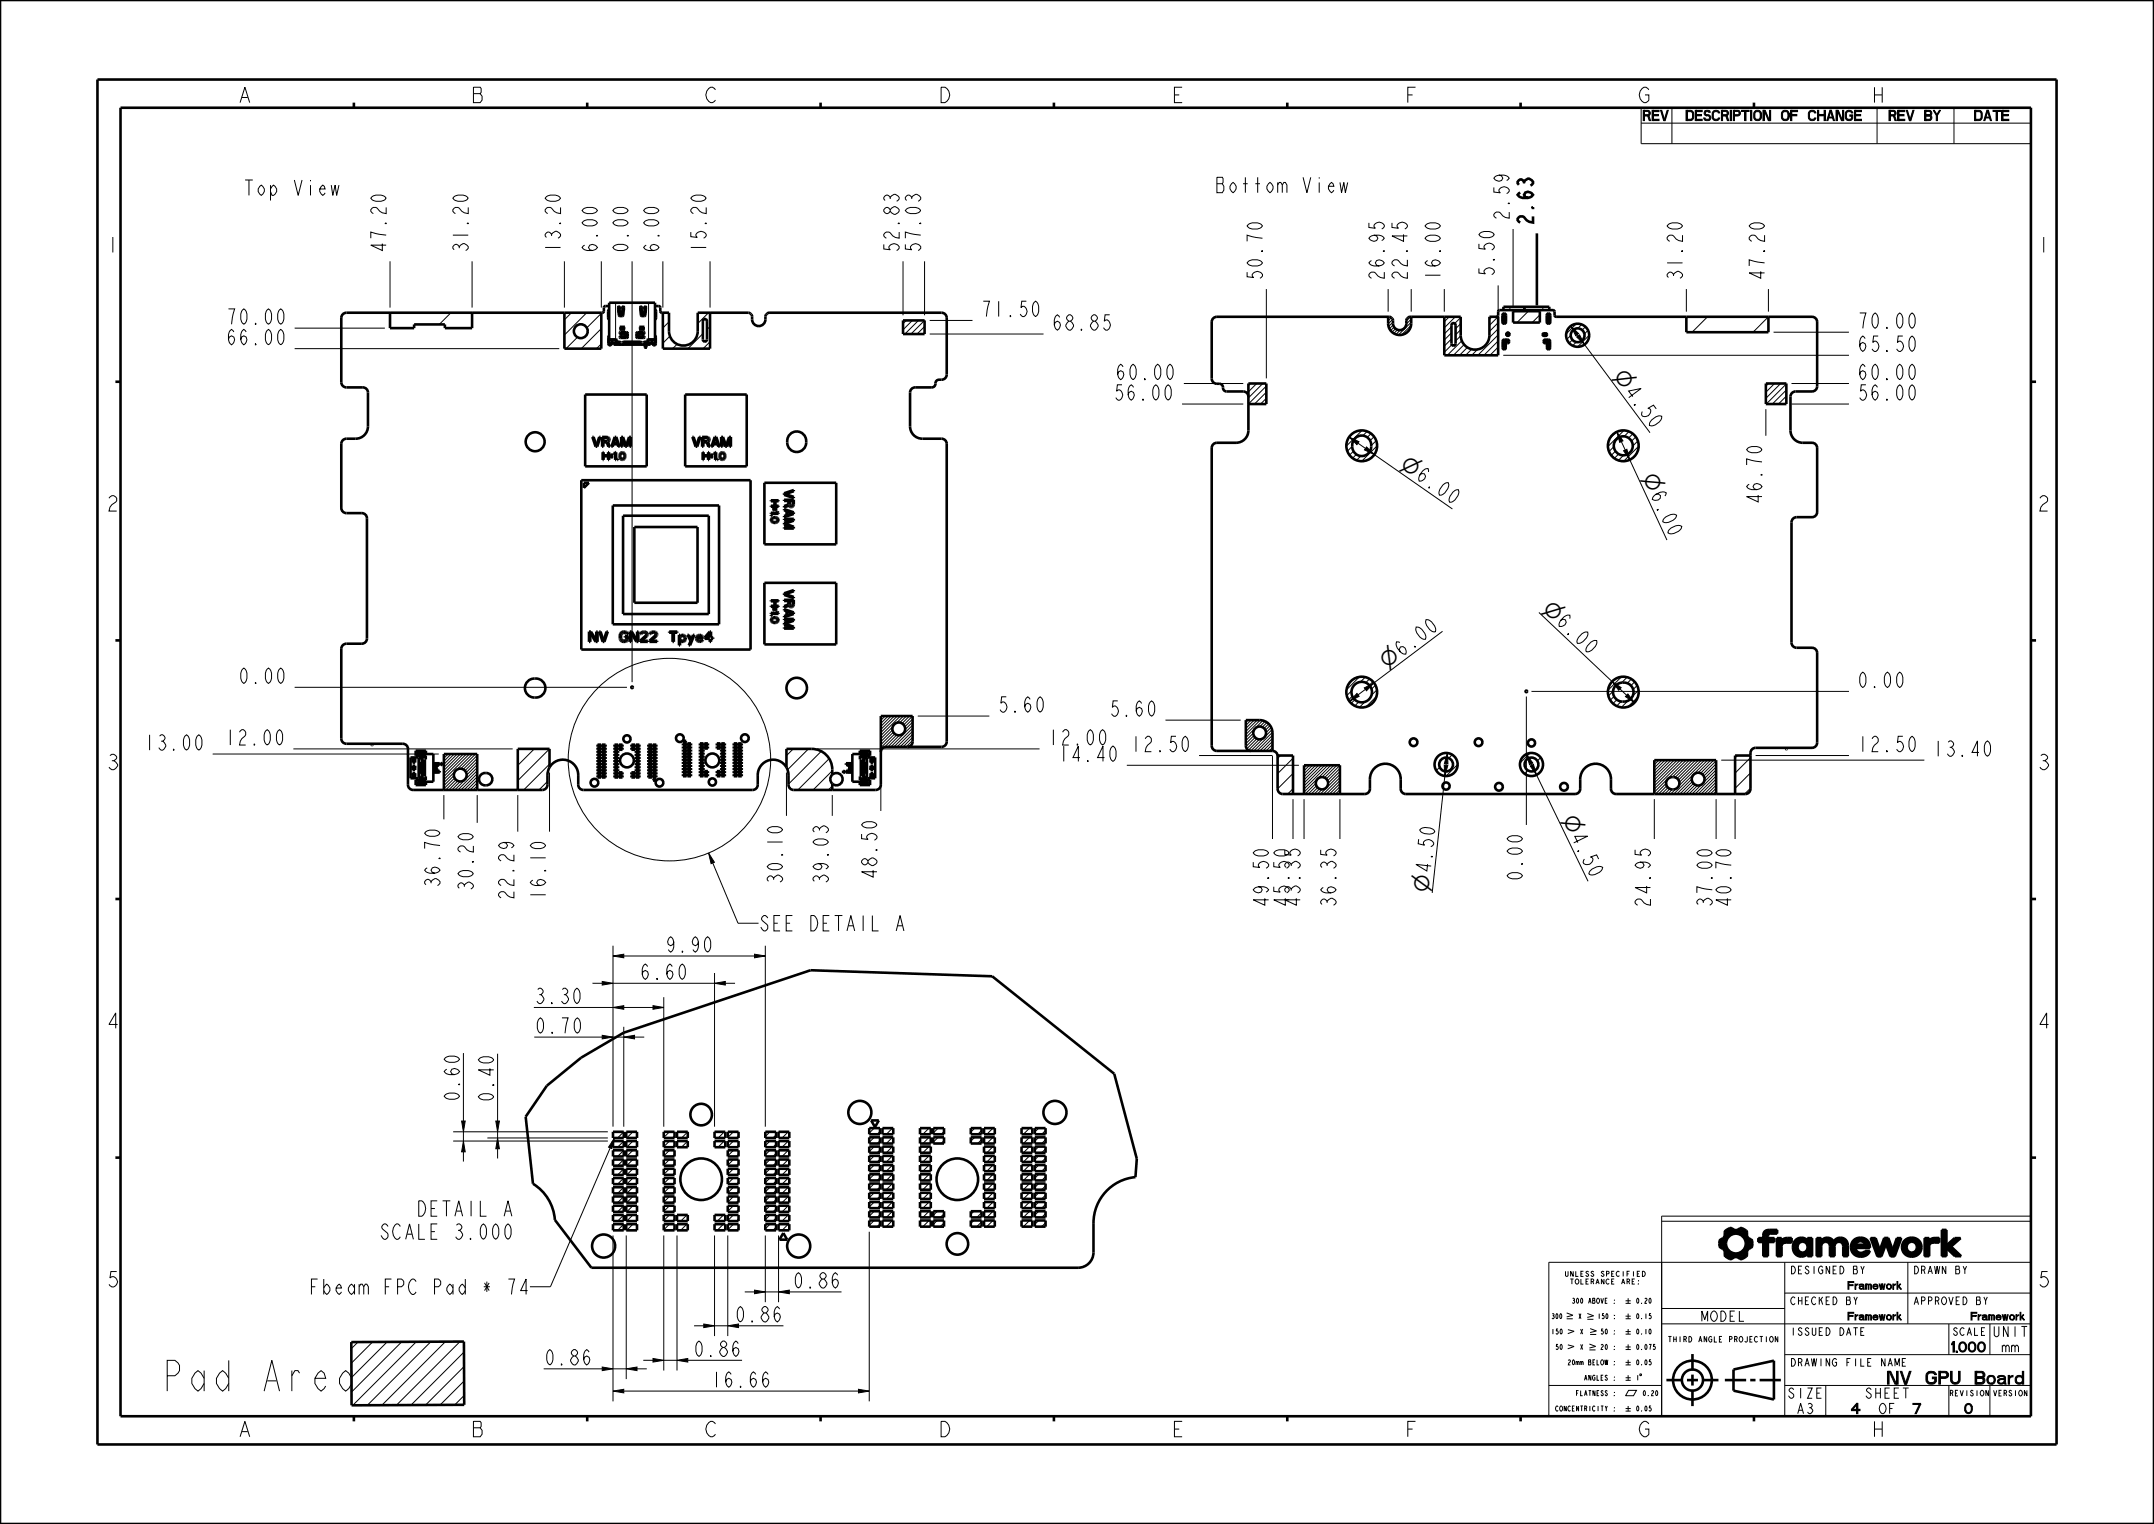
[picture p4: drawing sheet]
<svg xmlns="http://www.w3.org/2000/svg" width="420mm" height="297mm" viewBox="0 0 420 297" stroke-linecap="round" stroke-linejoin="round" font-family="sans-serif">
<defs><g id="words">
<text font-size="7.8" x="31.4" y="271.1">Pad Area</text>
<g font-size="4.1">
<text x="314.5" y="73.3" transform="rotate(53 314.5 73.3)">⌀4.50</text>
<text x="314.5" y="73.3" transform="rotate(53 314.5 73.3)">⌀</text>
<text x="272.8" y="91.1" transform="rotate(35 272.8 91.1)">⌀6.00</text>
<text x="272.8" y="91.1" transform="rotate(35 272.8 91.1)">⌀</text>
<text x="320.2" y="93" transform="rotate(65 320.2 93)">⌀6.00</text>
<text x="320.2" y="93" transform="rotate(65 320.2 93)">⌀</text>
<text x="300.6" y="118.8" transform="rotate(43 300.6 118.8)">⌀6.00</text>
<text x="300.6" y="118.8" transform="rotate(43 300.6 118.8)">⌀</text>
<text x="270.3" y="130.3" transform="rotate(-37 270.3 130.3)">⌀6.00</text>
<text x="270.3" y="130.3" transform="rotate(-37 270.3 130.3)">⌀</text>
<text x="304.6" y="159.6" transform="rotate(64 304.6 159.6)">⌀4.50</text>
<text x="304.6" y="159.6" transform="rotate(64 304.6 159.6)">⌀</text>
<text x="278.5" y="173.9" transform="rotate(-84 278.5 173.9)">⌀4.50</text>
<text x="278.5" y="173.9" transform="rotate(-84 278.5 173.9)">⌀</text>
</g>
<g font-size="3.9">
<text x="46.2" y="20">A</text>
<text x="91.7" y="20">B</text>
<text x="137.2" y="20">C</text>
<text x="182.7" y="20">D</text>
<text x="228.2" y="20">E</text>
<text x="273.7" y="20">F</text>
<text x="319.2" y="20">G</text>
<text x="364.7" y="20">H</text>
<text x="47.3" y="38.1">Top View</text>
<text x="236.8" y="37.6">Bottom View</text>
<text x="294.3" y="43.1" transform="rotate(-90 294.3 43.1)">2.59</text>
<text x="298.9" y="44" transform="rotate(-90 298.9 44)">2.63</text>
<text x="20.5" y="49.2">1</text>
<text x="75.3" y="49.4" transform="rotate(-90 75.3 49.4)">47.20</text>
<text x="91.3" y="49.4" transform="rotate(-90 91.3 49.4)">31.20</text>
<text x="109.3" y="49.4" transform="rotate(-90 109.3 49.4)">13.20</text>
<text x="116.5" y="49.4" transform="rotate(-90 116.5 49.4)">6.00</text>
<text x="122.5" y="49.4" transform="rotate(-90 122.5 49.4)">0.00</text>
<text x="128.5" y="49.4" transform="rotate(-90 128.5 49.4)">6.00</text>
<text x="137.7" y="49.4" transform="rotate(-90 137.7 49.4)">15.20</text>
<text x="175.3" y="49.4" transform="rotate(-90 175.3 49.4)">52.83</text>
<text x="179.5" y="49.4" transform="rotate(-90 179.5 49.4)">57.03</text>
<text x="397" y="49.2">1</text>
<text x="246.2" y="54.8" transform="rotate(-90 246.2 54.8)">50.70</text>
<text x="269.9" y="54.8" transform="rotate(-90 269.9 54.8)">26.95</text>
<text x="274.4" y="54.8" transform="rotate(-90 274.4 54.8)">22.45</text>
<text x="280.9" y="54.8" transform="rotate(-90 280.9 54.8)">16.00</text>
<text x="291.4" y="54.1" transform="rotate(-90 291.4 54.1)">5.50</text>
<text x="328.1" y="54.8" transform="rotate(-90 328.1 54.8)">31.20</text>
<text x="344.1" y="54.8" transform="rotate(-90 344.1 54.8)">47.20</text>
<text x="43.9" y="63.2">70.00</text>
<text x="191.1" y="61.7">71.50</text>
<text x="205" y="64.3">68.85</text>
<text x="362" y="64">70.00</text>
<text x="43.9" y="67.2">66.00</text>
<text x="362" y="68.5">65.50</text>
<text x="217" y="78">56.00</text>
<text x="217.3" y="74">60.00</text>
<text x="362" y="74">60.00</text>
<text x="362" y="78">56.00</text>
<text x="20.5" y="99.6">2</text>
<text x="343.6" y="98.4" transform="rotate(-90 343.6 98.4)">46.70</text>
<text x="397" y="99.6">2</text>
<text x="46.3" y="133.2">0.00</text>
<text x="362" y="134">0.00</text>
<text x="194.4" y="138.8">5.60</text>
<text x="216.1" y="139.6">5.60</text>
<text x="28" y="146.2">13.00</text>
<text x="43.7" y="145.2">12.00</text>
<text x="204.2" y="145.2">12.00</text>
<text x="206.2" y="148.4">14.40</text>
<text x="220.3" y="146.5">12.50</text>
<text x="362" y="146.5">12.50</text>
<text x="376.7" y="147.4">13.40</text>
<text x="20.5" y="150">3</text>
<text x="397" y="150">3</text>
<text x="85.8" y="173.2" transform="rotate(-90 85.8 173.2)">36.70</text>
<text x="92.3" y="173.9" transform="rotate(-90 92.3 173.9)">30.20</text>
<text x="152.6" y="172.5" transform="rotate(-90 152.6 172.5)">30.10</text>
<text x="161.5" y="172.5" transform="rotate(-90 161.5 172.5)">39.03</text>
<text x="171" y="171.5" transform="rotate(-90 171 171.5)">48.50</text>
<text x="296.9" y="171.9" transform="rotate(-90 296.9 171.9)">0.00</text>
<text x="100.2" y="175.6" transform="rotate(-90 100.2 175.6)">22.29</text>
<text x="106.4" y="175.6" transform="rotate(-90 106.4 175.6)">16.10</text>
<text x="247.4" y="177" transform="rotate(-90 247.4 177)">49.50</text>
<text x="251.4" y="177" transform="rotate(-90 251.4 177)">45.50</text>
<text x="253.5" y="177" transform="rotate(-90 253.5 177)">43.35</text>
<text x="260.5" y="177" transform="rotate(-90 260.5 177)">36.35</text>
<text x="321.8" y="177" transform="rotate(-90 321.8 177)">24.95</text>
<text x="333.9" y="177" transform="rotate(-90 333.9 177)">37.00</text>
<text x="337.6" y="177" transform="rotate(-90 337.6 177)">40.70</text>
<text x="129.6" y="185.6">9.90</text>
<text x="147.9" y="181.4">SEE DETAIL</text>
<text x="174.3" y="181.4">A</text>
<text x="124.6" y="190.9">6.60</text>
<text x="104.1" y="195.6">3.30</text>
<text x="20.5" y="200.4">4</text>
<text x="104.2" y="201.4">0.70</text>
<text x="397" y="200.4">4</text>
<text x="89.6" y="214.8" transform="rotate(-90 89.6 214.8)">0.60</text>
<text x="96.3" y="214.9" transform="rotate(-90 96.3 214.9)">0.40</text>
<text x="81.5" y="237">DETAIL A</text>
<text x="74.2" y="241.5">SCALE 3.000</text>
<text x="20.5" y="250.8">5</text>
<text x="154.5" y="251">0.86</text>
<text x="397" y="250.8">5</text>
<text x="60.1" y="252.3">Fbeam FPC Pad * 74</text>
<text x="143.2" y="257.6">0.86</text>
<text x="106" y="266">0.86</text>
<text x="135.1" y="264.3">0.86</text>
<text x="138.5" y="270.3">16.66</text>
<text x="46.2" y="280">A</text>
<text x="91.7" y="280">B</text>
<text x="137.2" y="280">C</text>
<text x="182.7" y="280">D</text>
<text x="228.2" y="280">E</text>
<text x="273.7" y="280">F</text>
<text x="319.2" y="280">G</text>
<text x="364.7" y="280">H</text>
</g>
<g font-size="3.3">
<text x="365.8" y="269.8">NV</text>
<text x="373.1" y="269.8">GPU</text>
<text x="382.8" y="269.8">Board</text>
</g>
<g font-size="2.6">
<text x="320.4" y="23.5">REV</text>
<text x="327.6" y="23.5">DESCRIPTION OF CHANGE</text>
<text x="368.2" y="23.5">REV BY</text>
<text x="385" y="23.5">DATE</text>
<text x="331.6" y="257.5">MODEL</text>
<text x="379.1" y="263.5">1.000 mm</text>
<text x="388.5" y="260.5">UNIT</text>
<text x="348.5" y="272.5">SIZE</text>
<text x="350.2" y="275.5">A3</text>
<text x="361.1" y="275.5">4</text>
<text x="363.6" y="272.5">SHEET</text>
<text x="366.2" y="275.5">OF</text>
<text x="373" y="275.5">7</text>
<text x="383" y="275.5">0</text>
</g>
<g font-size="2">
<text x="349" y="248.3">DESIGNED BY</text>
<text x="357.8" y="251.3">Framework</text>
<text x="373" y="248.3">DRAWN BY</text>
<text x="349" y="254.3">CHECKED BY</text>
<text x="357.8" y="257.3">Framework</text>
<text x="373" y="254.3">APPROVED BY</text>
<text x="381.8" y="257.3">Framework</text>
<text x="349" y="260.3">ISSUED DATE</text>
<text x="380.7" y="260.3">SCALE</text>
<text x="349" y="266.3">DRAWING FILE NAME</text>
</g>
<g font-size="1.4">
<text x="325.4" y="261.6">THIRD ANGLE PROJECTION</text>
<text x="380.1" y="272.1">REVISION</text>
<text x="388.6" y="272.1">VERSION</text>
</g>
<g font-size="1.3">
<text x="305.2" y="248.8">UNLESS</text>
<text x="306.2" y="250.3">TOLERANCE</text>
<text x="312" y="248.8">SPECIFIED</text>
<text x="315.9" y="250.3">ARE:</text>
<text x="302.8" y="257">300</text>
<text x="306.6" y="254">300 ABOVE :</text>
<text x="307.9" y="257">X</text>
<text x="311.5" y="257">150 :</text>
<text x="318.9" y="254">0.20</text>
<text x="318.9" y="257">0.15</text>
<text x="302.7" y="260">150</text>
<text x="303.5" y="263">50</text>
<text x="308.2" y="260">X</text>
<text x="308.2" y="263">X</text>
<text x="312.1" y="260">50 :</text>
<text x="312.1" y="263">20 :</text>
<text x="318.9" y="260">0.10</text>
<text x="318.9" y="263">0.075</text>
<text x="305.8" y="266">20mm BELOW :</text>
<text x="309" y="269">ANGLES :</text>
<text x="318.9" y="266">0.05</text>
<text x="318.9" y="269">1</text>
<text x="303.5" y="275">CONCENTRICITY :</text>
<text x="307.4" y="272">FLATNESS :</text>
<text x="318.9" y="275">0.05</text>
<text x="320.2" y="272">0.20</text>
</g>
</g></defs>
<g fill="#000">
<path d="M306.3 63.5l1.5 1.5-.6 .4zM307.4 65.7l.6-.4 1 1.8zM263.1 85.2l1.9 .9-.4 .6zM266.5 87.1l1.5 1.5-1.9-.9zM315.3 84.2l1.2 1.7-.7 .3zM316.6 87.8l.6-.3 .6 2.1zM264.6 135.1l.4 .6-1.9 1zM266 134.1l1.9-1-1.5 1.5zM314.3 132.8l1.8 1.2-.5 .5zM317.4 135.2l1.3 1.7-1.8-1.1zM281.6 149.1l.7 .1-.6 2zM282.2 146.8l.1 2.1-.7-.1z"/>
<path d="M297.6 147l1.3 1.7-.7 .3zM298.4 149.3l.6-.3 .6 2zM119.5 196.3l2.1-.3v.7zM117.4 191.3l2.1 .3-2.1 .4zM119.5 186.3l2.1-.3v.7zM127.3 196l2.1 .3-2.1 .4zM139.3 191.6l2.1-.3v.7zM147.1 186l2.1 .3-2.1 .4zM117.4 201.8l2.1 .3-2.1 .4zM121.6 202.1l2.1-.3v.7zM90 218.5h.7l-.3 2.1zM90.4 222.4l.3 2.1h-.7z"/>
<path d="M96.7 218.5h.7l-.4 2.1zM97 221.8l.4 2.1h-.7zM337.2 239.4h.4zM336.6 239.7l1-.3 .5 .2zM336.5 239.8l1.7-.1zM336.4 239.9l1.8-.2 2.2 .1 .2 .3-4.3 .6zM338.8 239.6l.6-.3 .3 .1zM338.5 239.7l1.2-.3 .7 .4zM344.1 240l.7-.3h1.7v.7h-2.6zM137.2 258l2.1 .4-2.1 .3zM141.9 258.4l2.1-.4v.7zM147.1 251.4l2.1 .4-2.1 .3z"/>
<path d="M151.8 251.8l2.1-.4v.7zM335.4 243l1.2-.1 .1 .3-.8 .2zM335.4 241.6l1.4-.2-.3 .8 .1 .7-1.2 .1-.1-.7zM335.9 243.4l.8-.2 .8 .8-1.2 .6v-.8zM336.3 240.7l1.9-.3-.8 .3-.6 .7-1.3 .2 .6-.4zM337.3 245.4l.3-.1zM336.8 245.1l1.4-.1-.9 .4zM336.6 245h1.9zM338.2 240.4l2.4-.3v.6l-1 .1-.7-.3zM336.3 244.6l1.2-.6 .7 .3 2.4 .3-.2 .3-3.8 .1zM338.6 245l1.8-.1-1.1 .4zM339.3 245.3l.9-.2-.6 .3z"/>
<path d="M338.8 244.3l.7-.3 1.1-.1v.7zM339.6 240.8h1zM339.5 244l1.2-.2zM339.7 240.9h1zM339.6 243.9l1.1-.2zM339.8 241h.9l-.8 .1zM339.7 243.8l1-.1zM339.9 241.1l.8-.1 .1 .1-.8 .1zM339.9 243.6l.9-.1-1 .2zM340 241.2l.8-.1v.1l-.7 .1zM340 243.5l.9-.1-1 .2zM340.1 241.3l.7-.1 .7 .4-1.2 .1z"/>
<path d="M340.2 243.2l1.3-.1a1.97 1.97 0 0 1-1.5 .4zM340.3 241.7h1.3l-1.3 .1zM340.3 243l1.3-.1v.1l-1.4 .2zM340.3 241.8l1.3-.1v.1l-1.2 .1zM340.3 242.9l1.3-.1-1.3 .2zM340.4 241.9l1.2-.1 .1 .1-1.3 .2zM340.4 242.8l1.3-.1-.1 .1-1.3 .1zM340.4 242.1l1.3-.2v.2l-1.3 .1zM340.4 242.6l1.3-.1v.2l-1.3 .1zM340.4 242.2l1.3-.1v.2l-1.3 .2zM340.4 242.5l1.3-.2v.2l-1.3 .1zM342.9 241.3h.9l.9-.5v.5l-1.8 .7z"/>
<path d="M343.8 240.8l1-.1-1 .6zM343.8 240.7l1-.1zM343.8 240.6l1.1-.1zM343.8 240.5l1.2-.1zM343.9 240.4h1.4zM342.9 242l1.8-.7h1.3v.7h-1.3v2.8h-.9v-2.8zM347.4 242.6v2.2h-.9zM346.5 241.3h.9v.5a1.16 1.16 0 0 1 1.1-.5h.8v.9h-1a.84 .84 0 0 0-.9 .4l-.9 2.2zM349.9 241.9l1.6 .1-1.7 .1zM349.6 243.2l.9-.2v.2l-.9 .2zM349.6 242.9l.9-.1v.2l-.9 .2zM349.6 243.4l.9-.2v.2l-.9 .1z"/>
<path d="M349.6 242.7l1-.1-.1 .2-.9 .1zM349.6 243.5l.9-.1 .1 .1-.9 .1zM349.6 242.6l1-.1v.1l-1 .1zM349.7 243.6l.9-.1 .1 .2-1 .1zM349.7 242.5l1-.1-.1 .1-1 .1zM349.7 243.8l1-.1v.1l-.9 .1zM349.7 242.3h1.1l-1.1 .2zM349.8 242.2l1.2-.1-.2 .2h-1.1zM349.8 243.9l.9-.1 .2 .1-1.1 .1zM349.8 244h1.2l-1.1 .1zM349.8 242.1l1.6-.1-1.6 .2zM350.7 241.3h1z"/>
<path d="M351.1 244.9h.4zM349.9 244.1l1.1-.1a.95 .95 0 0 0 1.4-.5v.8l-2.5-.1zM350.9 244.8h.9zM350.5 241.4l1.4-.1zM350.2 241.6l.3-.2 1.4-.1 .3 .2zM350.5 244.7h1.6l-1.2 .1zM350.4 244.6h1.8zM350.1 241.7l2.1-.2 .1 .1zM350.2 244.5l2.1-.1-.1 .2h-1.8zM350.1 241.7h2.3l-2.4 .1zM350.1 244.4l2.3-.1zM350 241.8h2.4l-2.5 .1z"/>
<path d="M349.9 244.2l2.5 .1-2.3 .1zM352.4 241.3h.9v3.5h-.9v-1.3a1.15 1.15 0 0 0-.4-1.4l.4-.3zM349.9 241.9l2.5-.1-.4 .3zM354.2 241.3h.9v3.5h-.9zM355.9 242h2.7a.85 .85 0 0 0-.9 .9v1.9h-.9v-1.9a.83 .83 0 0 0-.9-.9zM355.3 241.6a1.4 1.4 0 0 1 2.2 .3l-1.7 .1-.6 .5-.1-.6zM357.8 241.6a1.46 1.46 0 0 1 2.4 .7l-.9 .1-.5-.4h-1.3zM359.3 242.4l.9-.1 .1 2.5h-.9v-1.9zM361 243.5l.8-.2 .1 .2-.9 .1zM361 242.5l.9-.2v.2l-.9 .1zM361 243.6l.9-.1v.1l-.9 .2zM361 242.3l1-.1-1 .3z"/>
<path d="M361 243.8l.9-.2 .1 .2-.9 .1zM361.1 242.2l1-.1-.1 .1-1 .1zM361.1 243.9l.9-.1 .1 .1-.9 .1zM361.2 242.1l1.1-.1-1.2 .2zM361.2 244l.9-.1 .2 .1-1.1 .1zM361.2 242l1.5-.1-1.5 .2zM361.2 244.1h1.3l-1.2 .1zM361.4 241.8a1.89 1.89 0 0 1 3.1 .5l-.9 .1a.9 .9 0 0 0-.9-.5l-1.5 .1zM361.3 244.2h1.5zM362.4 244.9l1.1-.1zM361.3 244.2l1.7-.1 .7-.3h.9l-.3 .5-2.8 .1zM361 242.6h3.6v.5l-3.7 .1z"/>
<path d="M361.5 244.4l2.8-.1-.8 .5-1.1 .1zM363.6 242.4l.9-.1 .1 .3h-.9zM360.9 243.2l3.7-.1-2.8 .1v.1l-.8 .2zM364.8 241.3h.9l.8 2.4-.4 1.1zM367.4 241.3h.8l.9 2.3 1.6-2.3-1.3 3.5h-.8l-.9-2.4-.9 2.4h-.7zM369.9 241.3h.8l-1.6 2.3zM370.9 243.2l.9-.2v.2l-.9 .1zM370.9 242.9l.9-.1v.2l-.9 .2zM370.9 243.3l.9-.1v.2l-.9 .1zM370.9 242.8l.9-.1v.1l-.9 .1zM370.9 243.5l.9-.1 .1 .1-.9 .1zM370.9 242.6l1-.1-.1 .2-.9 .1z"/>
<path d="M371 243.6l.9-.1v.2l-.9 .1zM371 242.5l1-.1-.1 .1-1 .1zM371 243.8l.9-.1 .1 .1-.9 .1zM371 242.3l1.1-.1-.1 .2-1 .1zM371.1 243.9l.9-.1 .2 .1-1.1 .1zM371.1 242.2l1.2-.1-1.3 .2zM371.1 244l1.1-.1 .2 .1-1.2 .1zM371.1 242.1l1.6-.1-1.6 .2zM371.4 241.8a1.94 1.94 0 0 1 3.2 .7l-.9 .1a.96 .96 0 0 0-1-.6l-1.6 .1zM371.2 244.1h3.1a1.97 1.97 0 0 1-3.1 0zM373.7 242.6l.9-.1 .1 .7-.2 .7-.2 .2h-1.4a1.06 1.06 0 0 0 .8-1.5zM376.2 242.6v2.2h-.9z"/>
<path d="M375.3 241.3h.9v.5a1.16 1.16 0 0 1 1.1-.5h.8v.9h-1a.84 .84 0 0 0-.9 .4l-.9 2.2zM378.6 239.7h.9v3l1.6-1.4h1.2l-1.9 1.6 2 1.9h-1.2l-1.7-1.6v1.6h-.9zM119.5 271.1l2.1-.4v.7zM117.4 266.4l2.1 .4-2.1 .3zM122.1 266.8l2.1-.4v.7zM127.3 264.7l2.1 .4-2.1 .3zM132 265.1l2.1-.4v.7zM167.4 270.7l2.1 .4-2.1 .3z"/>
</g>
<g fill="none" stroke="#000" stroke-width=".19">
<path d="M320 21h76v7h-76zM320 24h76M326 21v7M366 21v7M381 21v7M76 50.9v9M92 50.9v9M110 50.9v9M117.2 50.9v9M123.2 50.9v82M129.2 50.9v9M138.4 50.9v9"/>
<path d="M176.1 50.9v10.5M180.3 50.9v10.5M246.9 56.3v17.4M270.7 56.3v4.4M275.2 56.3v4.4M281.6 56.3v4.4M292.1 55.6v5.1M295 44.6v15M328.8 56.3v4.4M344.8 56.3v4.4M57.4 67.9h51.6M57.4 63.9h17.6"/>
<path d="M181.3 65.1h22.2M181.3 62.4h8.3M230.5 78.7h11.9M230.8 74.7h11.6M293.1 69.2h67.4M306.3 63.5l1.5 1.5-.6 .4zM307.1 63.1a2.25 2.25 0 0 0-1.7 2.2M307.4 65.7l.6-.4 1 1.8zM307.5 65.2l.2 .3M309 67.1l12.7 17.2M344.3 79.7v5.2M345.8 64.7h14.7"/>
<path d="M349.3 78.7h11.2M349.3 74.7h11.2M263.1 85.2l1.9 .9-.4 .6zM263.7 84.5l-.9 1-.3 1.4M264.8 86.4l1.5 1M266.5 87.1l1.5 1.5-1.9-.9zM268 88.6l15.2 10.6M315.3 84.2l1.2 1.7-.7 .3zM316.1 86.1l.8 1.6M316.2 83.9a3 3 0 0 0-2.7 3M316.6 87.8l.6-.3 .6 2.1zM317.8 89.6l7.2 15.7"/>
<path d="M300.1 119.4l14.2 13.4M57.4 133.9h64.8M178.9 139.5h14M262.5 134.9a3 3 0 0 0 1.3 2.4M264.6 135.1l.4 .6-1.9 1zM266 134.1l1.9-1-1.5 1.5zM266.2 134.3l-1.4 1.1M281.3 123l-13.4 10.1M297.6 135.7v25.1M298.6 134.7h61.9M314.3 132.8l1.8 1.2-.5 .5zM315.9 134.3l1.3 1.2"/>
<path d="M317.4 135.2l1.3 1.7-1.8-1.1zM319.5 134.9a3 3 0 0 1-1.6 2.6M41.5 146.9h44M57.2 145.9h42.8M86.5 154.9v4.8M93 154.9v5.5M101 154.9v7.2M107.1 150.5v11.6M153.3 150.5v8.5M159.3 145.9h43.4M162.3 154.9v4.1M171.7 147.5v10.5"/>
<path d="M219.7 149.1h33.6M227.2 140.3h14.7M233.8 147.2h14.3M248.1 147.3v16.2M252.1 155.7v7.8M254.3 155.7v7.8M261.3 155.7v7.8M281.3 146.8a2.25 2.25 0 0 1 2.9 2.2M281.6 149.1l.7 .1-.6 2zM281.7 151.2l-2.4 22.8M282 148.8v.3M282.2 146.8l.1 2.1-.7-.1z"/>
<path d="M297.6 147l1.3 1.7-.7 .3zM298.4 149.3l.6-.3 .6 2zM298.6 148.9l.1 .2M299.6 151l10 20.7M300.9 149a2.25 2.25 0 0 1-2.2 2.2M322.6 155.7v7.8M334.6 155.7v7.8M335.6 148.1h39.6M338.3 155.7v7.8M342.3 147.2h18.2M104.1 196.3h15.4M115.5 191.6h1.9"/>
<path d="M117.4 191.3l2.1 .3-2.1 .4zM119.5 196.3l2.1-.3v.7zM119.5 186.3l2.1-.3v.7zM119.5 184.3v35.3M119.5 191.6h19.8M121.6 196.3h5.7M121.6 186.3h25.5M127.3 196l2.1 .3-2.1 .4zM129.4 194.3v25.3M139.3 191.6l2.1-.3v.7zM139.3 189.6v30M141.4 191.6h1.9"/>
<path d="M147.1 186l2.1 .3-2.1 .4zM149.2 184.3v35.3M90 218.5h.7l-.3 2.1zM90.4 205.2v13.3M96.7 218.5h.7l-.4 2.1zM97 205.3v13.2M104.2 202.1h13.2M117.4 201.8l2.1 .3-2.1 .4zM119.5 202.1h2.1M121.6 202.1l2.1-.3v.7zM121.6 200.1v19.5M123.7 202.1h1.9"/>
<path d="M88.4 222.4h30.1M88.4 220.6h30.1M90.4 222.4l.3 2.1h-.7zM90.4 220.6v1.8M90.4 224.5v1.9M95 221.8h23.5M97 221.8l.4 2.1h-.7zM97 220.6v1.2M97 223.9v1.9M324 238h72M336.4 239.9l1.8-.2 2.2 .1 .2 .3-4.3 .6zM336.5 239.8l1.7-.1z"/>
<path d="M336.6 239.7l1-.3 .5 .2zM337.2 239.4h.4zM338.5 239.7l1.2-.3 .7 .4zM338.8 239.6l.6-.3 .3 .1zM344.1 240l.7-.3h1.7v.7h-2.6zM378.6 239.7h.9v3l1.6-1.4h1.2l-1.9 1.6 2 1.9h-1.2l-1.7-1.6v1.6h-.9zM119.5 240.8v32.3M122.1 240.8v28M129.4 240.8v26.3M132 240.8v26.3M135.3 258.4h1.9M137.2 258l2.1 .4-2.1 .3z"/>
<path d="M139.3 258.4h2.6M139.3 240.8v19.6M141.9 258.4l2.1-.4v.7zM141.9 240.8v19.6M144 258.4h8.8M145.2 251.8h1.9M147.1 251.4l2.1 .4-2.1 .3zM149.2 251.8h2.6M149.2 240.8v13M151.8 251.8l2.1-.4v.7zM151.8 240.8v13M153.9 251.8h10.2"/>
<path d="M169.5 240.1v33M305.5 257h1.2M305.5 255.9l1.2 .4-1.2 .3M305.7 259.1l1.2 .3-1.2 .5M309.5 257.1h1.2M309.5 256l1.2 .4M310 258.9l1.3 .5M310.7 256.4l-1.2 .3M311.3 259.4l-1.3 .3M324 255h24M324 258h72M335.4 243l1.2-.1 .1 .3-.8 .2z"/>
<path d="M335.4 241.6l1.4-.2-.3 .8 .1 .7-1.2 .1-.1-.7zM335.9 243.4l.8-.2 .8 .8-1.2 .6v-.8zM336.3 240.7l1.9-.3-.8 .3-.6 .7-1.3 .2 .6-.4zM336.3 244.6l1.2-.6 .7 .3 2.4 .3-.2 .3-3.8 .1zM336.6 245h1.9zM336.8 245.1l1.4-.1-.9 .4zM337.3 245.4l.3-.1zM338.2 240.4l2.4-.3v.6l-1 .1-.7-.3zM338.6 245l1.8-.1-1.1 .4zM338.8 244.3l.7-.3 1.1-.1v.7zM339.3 245.3l.9-.2-.6 .3zM339.5 244l1.2-.2z"/>
<path d="M339.6 240.8h1zM339.6 243.9l1.1-.2zM339.7 240.9h1zM339.7 243.8l1-.1zM339.8 241h.9l-.8 .1zM339.9 241.1l.8-.1 .1 .1-.8 .1zM339.9 243.6l.9-.1-1 .2zM340 241.2l.8-.1v.1l-.7 .1zM340 243.5l.9-.1-1 .2zM340.1 241.3l.7-.1 .7 .4-1.2 .1zM340.2 243.2l1.3-.1a1.97 1.97 0 0 1-1.5 .4zM340.3 241.7h1.3l-1.3 .1z"/>
<path d="M340.3 243l1.3-.1v.1l-1.4 .2zM340.3 241.8l1.3-.1v.1l-1.2 .1zM340.3 242.9l1.3-.1-1.3 .2zM340.4 241.9l1.2-.1 .1 .1-1.3 .2zM340.4 242.8l1.3-.1-.1 .1-1.3 .1zM340.4 242.1l1.3-.2v.2l-1.3 .1zM340.4 242.6l1.3-.1v.2l-1.3 .1zM340.4 242.2l1.3-.1v.2l-1.3 .2zM340.4 242.5l1.3-.2v.2l-1.3 .1zM342.9 241.3h.9l.9-.5v.5l-1.8 .7zM342.9 242l1.8-.7h1.3v.7h-1.3v2.8h-.9v-2.8zM343.8 240.8l1-.1-1 .6z"/>
<path d="M343.8 240.7l1-.1zM343.8 240.6l1.1-.1zM343.8 240.5l1.2-.1zM343.9 240.4h1.4zM346.5 241.3h.9v.5a1.16 1.16 0 0 1 1.1-.5h.8v.9h-1a.84 .84 0 0 0-.9 .4l-.9 2.2zM347.4 242.6v2.2h-.9zM348 252h48M348 246v30M349.6 242.9l.9-.1v.2l-.9 .2zM349.6 243.2l.9-.2v.2l-.9 .2zM349.6 243.4l.9-.2v.2l-.9 .1zM349.6 242.7l1-.1-.1 .2-.9 .1z"/>
<path d="M349.6 243.5l.9-.1 .1 .1-.9 .1zM349.6 242.6l1-.1v.1l-1 .1zM349.7 243.6l.9-.1 .1 .2-1 .1zM349.7 242.5l1-.1-.1 .1-1 .1zM349.7 243.8l1-.1v.1l-.9 .1zM349.7 242.3h1.1l-1.1 .2zM349.8 243.9l.9-.1 .2 .1-1.1 .1zM349.8 242.2l1.2-.1-.2 .2h-1.1zM349.8 244h1.2l-1.1 .1zM349.8 242.1l1.6-.1-1.6 .2zM349.9 244.1l1.1-.1a.95 .95 0 0 0 1.4-.5v.8l-2.5-.1zM349.9 244.2l2.5 .1-2.3 .1z"/>
<path d="M349.9 241.9l2.5-.1-.4 .3zM349.9 241.9l1.6 .1-1.7 .1zM350 241.8h2.4l-2.5 .1zM350.1 244.4l2.3-.1zM350.1 241.7l2.1-.2 .1 .1zM350.1 241.7h2.3l-2.4 .1zM350.2 244.5l2.1-.1-.1 .2h-1.8zM350.2 241.6l.3-.2 1.4-.1 .3 .2zM350.4 244.6h1.8zM350.5 244.7h1.6l-1.2 .1zM350.5 241.4l1.4-.1zM350.7 241.3h1z"/>
<path d="M350.9 244.8h.9zM351.1 244.9h.4zM352.4 241.3h.9v3.5h-.9v-1.3a1.15 1.15 0 0 0-.4-1.4l.4-.3zM354.2 241.3h.9v3.5h-.9zM355.3 241.6a1.4 1.4 0 0 1 2.2 .3l-1.7 .1-.6 .5-.1-.6zM355.9 242h2.7a.85 .85 0 0 0-.9 .9v1.9h-.9v-1.9a.83 .83 0 0 0-.9-.9zM357.8 241.6a1.46 1.46 0 0 1 2.4 .7l-.9 .1-.5-.4h-1.3zM359.3 242.4l.9-.1 .1 2.5h-.9v-1.9zM360.9 243.2l3.7-.1-2.8 .1v.1l-.8 .2zM361 242.6h3.6v.5l-3.7 .1zM361 243.5l.8-.2 .1 .2-.9 .1zM361 242.5l.9-.2v.2l-.9 .1z"/>
<path d="M361 243.6l.9-.1v.1l-.9 .2zM361 242.3l1-.1-1 .3zM361 243.8l.9-.2 .1 .2-.9 .1zM361.1 242.2l1-.1-.1 .1-1 .1zM361.1 243.9l.9-.1 .1 .1-.9 .1zM361.2 242.1l1.1-.1-1.2 .2zM361.2 244l.9-.1 .2 .1-1.1 .1zM361.2 242l1.5-.1-1.5 .2zM361.2 244.1h1.3l-1.2 .1zM361.3 244.2l1.7-.1 .7-.3h.9l-.3 .5-2.8 .1zM361.3 244.2h1.5zM361.4 241.8a1.89 1.89 0 0 1 3.1 .5l-.9 .1a.9 .9 0 0 0-.9-.5l-1.5 .1z"/>
<path d="M361.5 244.4l2.8-.1-.8 .5-1.1 .1zM362.4 244.9l1.1-.1zM363.6 242.4l.9-.1 .1 .3h-.9zM364.8 241.3h.9l.8 2.4-.4 1.1zM367.4 241.3h.8l.9 2.3 1.6-2.3-1.3 3.5h-.8l-.9-2.4-.9 2.4h-.7zM369.9 241.3h.8l-1.6 2.3zM370.9 242.9l.9-.1v.2l-.9 .2zM370.9 243.2l.9-.2v.2l-.9 .1zM370.9 242.8l.9-.1v.1l-.9 .1zM370.9 243.3l.9-.1v.2l-.9 .1zM370.9 242.6l1-.1-.1 .2-.9 .1zM370.9 243.5l.9-.1 .1 .1-.9 .1z"/>
<path d="M371 242.5l1-.1-.1 .1-1 .1zM371 243.6l.9-.1v.2l-.9 .1zM371 242.3l1.1-.1-.1 .2-1 .1zM371 243.8l.9-.1 .1 .1-.9 .1zM371.1 242.2l1.2-.1-1.3 .2zM371.1 243.9l.9-.1 .2 .1-1.1 .1zM371.1 242.1l1.6-.1-1.6 .2zM371.1 244l1.1-.1 .2 .1-1.2 .1zM371.2 244.1h3.1a1.97 1.97 0 0 1-3.1 0zM371.4 241.8a1.94 1.94 0 0 1 3.2 .7l-.9 .1a.96 .96 0 0 0-1-.6l-1.6 .1zM372 246v12M373.7 242.6l.9-.1 .1 .7-.2 .7-.2 .2h-1.4a1.06 1.06 0 0 0 .8-1.5z"/>
<path d="M375.3 241.3h.9v.5a1.16 1.16 0 0 1 1.1-.5h.8v.9h-1a.84 .84 0 0 0-.9 .4l-.9 2.2zM376.2 242.6v2.2h-.9zM380 258v6M388 258v6M396 246h-94v30h94v-39h-72v39M106 266.8h11.4M117.4 266.4l2.1 .4-2.1 .3zM119.5 271.1l2.1-.4v.7zM119.5 266.8h2.6M121.6 271.1h45.8M122.1 266.8l2.1-.4v.7zM124.2 266.8h1.9"/>
<path d="M125.4 265.1h1.9M127.3 264.7l2.1 .4-2.1 .3zM129.4 265.1h2.6M132 265.1l2.1-.4v.7zM134.1 265.1h10.6M167.4 270.7l2.1 .4-2.1 .3zM302 270h22M305.7 262.1l1.2 .3-1.2 .5M309.9 263.1h1.2M309.9 261.9l1.2 .5M310 260.1h1.2M311.1 262.4l-1.2 .3"/>
<path d="M348 264h48M348 270h48M356 270v6M380 270v6M388 270v6"/>
<circle cx="130.5" cy="148" r="19.7"/>
</g>
<g fill="none" stroke="#000" stroke-width=".51">
<path d="M0 0h420v297h-420zM19 15.5h382v266h-382zM23.5 21h372.5v255h-372.5zM69 20v1M114.5 20v1M160 20v1M205.5 20v1M251 20v1M296.5 20v1M342 20v1M299.7 45.5v14M22.5 74.4h1"/>
<path d="M396 74.4h1M22.5 124.8h1M396 124.8h1M22.5 175.2h1M396 175.2h1M22.5 225.6h1M108.2 237.7l7.1 9.4M221.4 229.4l.3-3.6-4.4-16.5-23.8-19-35.5-1.2-36.4 12.2-8.3 4.8-6.7 5.5-4.1 6 1.4 13.1M336.4 239.9l.7-.5h.5a1.25 1.25 0 0 0 1.7 0l.3-.1 .5 .3 .5 .5a1.25 1.25 0 0 0 .9 1.5l.1 .2 .1 .5-.2 .8a1.25 1.25 0 0 0-.9 1.5l-.1 .2-.4 .3-.8 .2a1.25 1.25 0 0 0-1.7 0l-.3 .1a1.35 1.35 0 0 1-1-1.6l-1-.9v-.9l.1-.4a1.25 1.25 0 0 0 .9-1.5zM344.1 240l.6-.3h1.8v.7h-1.4l-.3 .3-.1 .6h1.3v.7h-1.3v2.8h-.9v-2.8h-.9v-.7h.9l.1-.8zM378.6 239.7h.9v3l1.6-1.4h1.2l-1.9 1.6 2 1.9h-1.2l-1.7-1.6v1.6h-.9zM396 225.6h1"/>
<path d="M346.5 241.3h.9v.6l.6-.6h1.3v.9h-1.3l-.5 .3-.1 2.3h-.9zM350.1 241.7l.6-.4 .6-.1 .7 .2 .4 .4v-.5h.9v3.5h-.9v-.5l-.4 .4-.6 .2-.7-.1-.6-.4-.4-.6-.1-.8 .1-.7zM354.2 241.3h.9v.6l.7-.6 .8-.1 .6 .3 .3 .5 .4-.5 .5-.2 .7-.1 .5 .2 .4 .4 .3 .6v2.4h-.9v-2.2l-.3-.4-.5-.2-.5 .2-.3 .4-.1 2.2h-.9v-2.2l-.3-.4-.5-.2-.5 .2-.3 .4-.1 2.2h-.9zM361.4 241.7l.6-.4 .7-.1 .7 .1 .6 .4 .5 .6 .1 .9h-2.8l.3 .6 .5 .3h.6l.5-.3h.9l-.3 .5-.6 .4-.8 .2-.8-.1-.6-.4-.4-.6-.2-.7 .1-.8zM362.1 242.1l.4-.2h.5l.4 .3 .3 .4h-1.9zM364.8 241.3h.9l.8 2.4 .9-2.4h.8l.9 2.3 .8-2.3h.8l-1.3 3.5h-.8l-.9-2.4-.9 2.4h-.7zM375.3 241.3h.9v.6l.6-.6h1.3v.9h-1.3l-.5 .3-.1 2.3h-.9zM69 276v1M114.5 276v1M160 276v1M205.5 276v1M251 276v1"/>
<path d="M296.5 276v1M324.9 269h3.2M328.9 269h2.2M330 263.9v3.2M330 267.9v2.1M330 270.8v3.2M331.9 269h3.2M336.3 269h4.2M338 266.9l7.9-1.7v7.5l-7.9-1.7zM341.3 269h1M342 276v1M343.1 269h4.1"/>
<circle cx="338.5" cy="242.3" r="1.93"/>
<circle cx="351.5" cy="243.1" r="1.03"/>
<circle cx="372.8" cy="243.1" r="1.88"/>
<circle cx="372.8" cy="243.1" r="1.04"/>
<circle cx="330" cy="269" r="3.8"/>
<circle cx="330" cy="269" r="2.06"/>
</g>
<!-- layer: ASSEM_MEM -->
<g fill="none" stroke="#000" stroke-width=".51">
<path d="M118.8 59.6l-.9 .1-.2 .2v.9l-.3 .1h-49.9a1 1 0 0 0-1 1v12.6a1 1 0 0 0 1 1h3.2a1 1 0 0 1 1 1v6.6a2.4 2.4 0 0 1-2.4 2.4h-1.8a1 1 0 0 0-1 1v12.5a1 1 0 0 0 1 1h3a1 1 0 0 1 1 1v23.4a1 1 0 0 1-1 1h-3a1 1 0 0 0-1 1v17.5a1 1 0 0 0 1 1h11a1 1 0 0 1 1 1v7a1 1 0 0 0 1 1h25.2a1 1 0 0 0 1-1 6.2 6.2 0 0 1 .3-3l.1-.4M120.6 59.8v1.1M120.8 59.9v.3M121.6 59.8v.1M124.9 59.8l-.1 .1M125.7 59.9v.3M125.9 59.8v1.1M127.7 59.6h.7l.3 .2v.8l.2 .3h1.5v3.6a2.8 2.8 0 0 0 2.8 2.8 2.8 2.8 0 0 0 2.8-2.8v-3.6h9.9l.4 .2 .3 .6a1.37 1.37 0 0 0 .6 1.6 1.37 1.37 0 0 0 1.8-.3l.2-.3 .1-1.2 .3-.4 .4-.2h33.6a1 1 0 0 1 1 1v11.1a1.12 1.12 0 0 1-1.5 1 .9 .9 0 0 0-.8 1.1l-.3 .3-.3 .1h-3.3a1 1 0 0 0-1 1v6.6a2.4 2.4 0 0 0 2.4 2.4h3.8a1 1 0 0 1 1 1v58a1 1 0 0 1-1 1h-10.9l-.7 .3-.3 .7M297.2 59.8v.6M297.2 60h.1M76 60.9v3h4.7v-.7h6v.7h5.3v-3M110 60.9v7h7.2v-7"/>
<path d="M114.1 76.9h12v14h-12zM118.8 65.4l-.2 .3v1.3a.3 .3 0 0 0 .4 .3 .3 .3 0 0 0 .2-.4M118.8 60.3l-.2 .3v1.3l.2 .4M118.8 66.2h1.4l.1 .3 .6 .1-.1 .6M118.8 66.9h.9M119.1 66.9l-.3 .1v-8h8.9v8l-.3-.1M119.1 66.2h.1M119.3 66.2v.7M119.4 66.8h1.5l-1.2 .1v.3h7.1v-.3l-1.2-.1h1.4M119.7 66.2h.1M120 66.2l.2 .1v.5M120 66.2h.1"/>
<path d="M120.1 66.2h-1.3v.1M120.2 66.8h.1M120.3 66.6h-.1M120.6 61.1h.3M120.7 61.3h.2M120.7 61.3v.1M120.8 61.1v.2M120.8 64.2h.1M120.8 64.2h1.1M120.8 64.9l.2-.2h1.2l.2 .2-.1 .9h-1.3l-.2-.1M120.8 64.9l.2 .1h.9l.1 .2v.4h-1l-.2 .1M120.8 64.9h.1"/>
<path d="M120.8 65.7h.1M120.8 63.7h1M120.9 60.9v.7M120.9 65.6h1.5M120.9 65h1.5M120.9 66.8h-1.5v.1M121.1 61.3v.3M121.1 61.3h.3M121.1 61.3l-.2-.1-.1-1.3-.1-.2-.2 .5 .2 1.2 .2 .2M121.1 61.3l.2-.1 .1-1.3 .1-.2 .1 .5-.1 1.2-.2 .2h-.4M121.2 61.3h.1M121.3 61.1h.1"/>
<path d="M121.3 61.1v.2M121.4 60.5v1.1M121.5 66.8h3.5zM121.5 66.8h3.5M121.6 67.2l-.1-.5 .1-.1h3.2l.2 .1-.1 .5M121.6 60.2v.3M121.9 64.2h.1M122 65.6h.4M122 65h.4M122 65.3l.1 .3M124.1 65.6h1.5M124.1 65.6h.4"/>
<path d="M124.1 65h.4M124.1 65h1.5M124.4 65.3v.3M124.6 64.2h.1M124.6 64.2h1.1M124.6 63.7h1M124.8 60.2l.1 .3M125.1 60.5v1.1M125.1 61.1l.1 .2M125.1 61.3h.3M125.3 61.3h.1M125.4 61.3l-.2-.1-.1-1.3-.1-.2-.2 .5 .2 1.2 .2 .2h.4"/>
<path d="M125.4 61.3l.2-.1 .1-1.3 .1-.2 .1 .5-.1 1.2-.2 .2M125.4 61.3v.3M125.6 66.8h1.4v.1M125.6 65.6v.1M125.6 60.9v.7M125.6 61.3l.2 .1M125.6 61.1h.3M125.6 64.9l-.1-.2h-1.2l-.2 .2 .1 .9h1.3l.1-.1M125.6 64.9l-.1 .1h-.9l-.2 .2 .1 .4h1.1M125.6 64.9h.1M125.6 65.7h.1M125.7 61.1v.2"/>
<path d="M125.7 64.2h.1M125.9 67.3l.2 .5h-.5zM126.2 66.6h.1M126.3 66.8h.1M126.3 66.2h1.4v.1M126.4 66.2l-.2 .3-.6 .1 .1 .6M126.4 66.2h1.3M126.4 66.2l-.1 .6M126.8 66.2h.1M126.8 66.9h.9M127.2 66.2v.7M127.4 66.2h.1"/>
<path d="M127.7 60.3l.2 .3v1.3l-.2 .4M127.7 65.4l.2 .3v1.3a.3 .3 0 0 1-.4 .3 .3 .3 0 0 1-.2-.4M129.2 60.9v7h9.2v-7M133.6 76.9h12v14h-12zM137.1 62.4a.4 .4 0 0 1 .5-.2 .4 .4 0 0 1 .2 .4v3.6a.4 .4 0 0 1-.4 .4 .4 .4 0 0 1-.4-.4zM176.1 62.4h4.2v2.7h-4.2zM243.4 78.7h3.5v-4h-3.5v9.2a2.4 2.4 0 0 1-2.4 2.4h-3.7a1 1 0 0 0-1 1v58a1 1 0 0 0 1 1h10.8M270.7 61.8h.1M270.7 61.7a2.98 2.98 0 0 0 1.1 3.3 2.25 2.25 0 0 0 3.4-2v-1.3M281.6 61.7v7.5h10.5v-7.5h-1.7v3.6a2.8 2.8 0 0 1-2.8 2.8 2.8 2.8 0 0 1-2.8-2.7M283.2 63a.4 .4 0 0 1 .6 .4v3.6a.4 .4 0 0 1-.4 .4 .4 .4 0 0 1-.4-.4v-3.6zM284.8 65.4v-3.7h-9.9l-.3 .2-.4 .5a1.37 1.37 0 0 1-.6 1.7 1.37 1.37 0 0 1-1.7-.3l-.2-.4-.1-1.1-.3-.4-.4-.2h-33.6a1 1 0 0 0-1 1v11.1a1.12 1.12 0 0 0 1.5 1 .9 .9 0 0 1 .7 1.1l.4 .3 .3 .1h3.2a1 1 0 0 1 1 1"/>
<path d="M284.8 65.3v.1M291.8 61.7l.3-.1 .1-1 .2-.2h10.4l.3 .2 .1 1 .2 .1h49.9a1 1 0 0 1 1 1v12.6a1 1 0 0 1-1 1h-3.2a1 1 0 0 0-1 1v6.6a2.4 2.4 0 0 0 2.4 2.4h1.8a1 1 0 0 1 1 1v12.5a1 1 0 0 1-1 1h-3a1 1 0 0 0-1 1v23.4a1 1 0 0 0 1 1h3a1 1 0 0 1 1 1v17.5a1 1 0 0 1-1 1h-11a1 1 0 0 0-1 1v7a1 1 0 0 1-1 1h-25.2a1 1 0 0 1-1-1 4.3 4.3 0 0 0-1.1-4.2 3 3 0 0 0-3.2-.4 3 3 0 0 0-1.7 2.7v1.9a1 1 0 0 1-1 1h-33a1 1 0 0 1-1-1 4.3 4.3 0 0 0-1.1-4.2 3 3 0 0 0-3.2-.4 3 3 0 0 0-1.7 2.7v1.9a1 1 0 0 1-1 1h-16a1 1 0 0 1-1-1v-6.5h3v7.5M293 61.3a.35 .35 0 0 1 .4-.2 .35 .35 0 0 1 .2 .3v1.3a.35 .35 0 0 1-.3 .4 .35 .35 0 0 1-.4-.4zM293 66.3l.3-.1h.6l.3 .1-.1 .5-.5 .1v.9a.3 .3 0 0 1-.3 .3 .3 .3 0 0 1-.3-.3zM293.1 61.3h.3M293.1 60.4v-.6h9v.6M293.1 61.1v1.9M293.1 66.5h.3M293.1 62.8h.3M293.4 67h.2M293.4 61.1v1.9M293.4 67.7h.2"/>
<path d="M293.4 67.1h.1M293.4 66.3h.1M293.5 66.3v.1M293.5 66.9h.1M293.5 66.2l-.1 1.6h-.3v-1.6M293.5 66.6h.7M293.5 66.5h.7M293.5 66.2h.1M293.5 67v.7M293.7 66.5h.2M293.7 66.5v.1M293.7 66.5h.1"/>
<path d="M293.7 66.6h.1M293.8 66.5v-.2h.2v.2M293.9 64.9h.3M293.9 66.5v.1M293.9 66.6h.1M293.9 66.6h-.2M293.9 65.4h.2M294 66.6h.1M294 66.5h-.1M294 66.5v.1M294 66.5h.1M294.1 66.5l-.1 .1"/>
<path d="M295 60.6h5.2v2.3h-5.2zM297.2 60.2h.1M300.9 65h.5l.2 .2v.2l-.6 .1-.2-.3zM300.9 65.4h.6M301 66.6h.8M301 66.5h.8M301 65h.4v.3h-.3zM301.1 65v.3h.1l.2-.1v-.2M301.1 66.2h.8l.3 .1v1.5a.3 .3 0 0 1-.3 .3 .3 .3 0 0 1-.3-.3v-.9l-.6-.2zM301.2 66.5h.1M301.2 66.6h.1M301.2 66.5v.1"/>
<path d="M301.3 66.6h-.1M301.3 66.5h.1M301.3 66.5v.1M301.3 66.5v-.2h.1v.2M301.3 66.6h.3M301.3 66.6h.1M301.4 66.5h.1M301.4 66.5v.1M301.5 66.5h.1M301.5 66.5v.1M301.6 66.5h-.3M301.6 61.3a.35 .35 0 0 1 .4-.2 .35 .35 0 0 1 .3 .3v1.3a.35 .35 0 0 1-.4 .4 .35 .35 0 0 1-.3-.4z"/>
<path d="M301.6 67h.2M301.6 66.9h.2M301.6 67.7h.2M301.7 66.2h.1M301.7 67v.7M301.8 67.1h.1M301.8 66.2v1.6h.3v-1.6M301.8 66.3v.1M301.8 66.3h.1M301.8 61.3h.3M301.8 61.1v1.9M301.8 66.5h.3"/>
<path d="M301.8 62.8h.3M302.1 61.1v1.9M328.8 61.7v3h16v-3M344.3 74.7h4v4h-4zM113.3 93.6h33v33h-33zM113.8 94.1h1l-1 1zM115.5 85.2h.2l.6 1.6 .5-1.6h.3l-.6 1.9h-.4zM117.4 85.2h1a.5 .5 0 0 1 .5 .4 .5 .5 0 0 1-.4 .5l.4 1h-.3l-.3-.9h-.7v.9h-.2zM117.5 88.1h.2v.6h.9v-.6h.2v1.5h-.2v-.7h-.9v.7h-.2zM117.6 85.4h.9l.1 .4-1 .2zM119 88.6h.5v.1h-.5zM119 89h.5v.1h-.5z"/>
<path d="M119.5 98.5h20.7v23.2h-20.7zM119.9 85.2h.3l.6 1.9h-.2l-.2-.5h-.8l-.1 .5h-.3zM119.9 88.1h.2v1.5h-.2v-1.2l-.1 .2zM120 85.3l.4 1.1h-.7zM120.4 89.5h.1v.1h-.1zM121 88.3a.72 .72 0 0 1 .9 .3 .72 .72 0 0 1-.2 .9 .72 .72 0 0 1-.9-.3 .72 .72 0 0 1 .2-.9zM121.1 88.4l.1-.1a.56 .56 0 0 1 .6 .6 .56 .56 0 0 1-.6 .5l-.3-.4zM121.1 85.2h.4l.6 1.6 .6-1.6h.3v1.9h-.2v-1.5l-.6 1.5h-.3l-.5-1.5v1.5h-.3zM135 85.2h.2l.6 1.6 .5-1.6h.3l-.6 1.9h-.4zM136.9 85.2h1a.5 .5 0 0 1 .5 .4 .5 .5 0 0 1-.4 .5l.4 1h-.3l-.3-.9h-.7v.9h-.2zM137 88.1h.2v.6h.9v-.6h.2v1.5h-.2v-.7h-.9v.7h-.2zM137.1 85.4h.9l.1 .4-1 .2z"/>
<path d="M138.5 88.6h.5v.1h-.5zM138.5 89h.5v.1h-.5zM139.4 85.2h.3l.6 1.9h-.2l-.2-.5h-.8l-.1 .5h-.3zM139.4 88.1h.2v1.5h-.2v-1.2l-.1 .2zM139.5 85.3l.4 1.1h-.7zM139.9 89.5h.1v.1h-.1zM140.5 88.3a.72 .72 0 0 1 .9 .3 .72 .72 0 0 1-.2 .9 .72 .72 0 0 1-.9-.3 .72 .72 0 0 1 .2-.9zM140.6 88.4l.1-.1a.56 .56 0 0 1 .6 .6 .56 .56 0 0 1-.6 .5l-.3-.4zM140.6 85.2h.4l.6 1.6 .6-1.6h.3v1.9h-.2v-1.5l-.6 1.5h-.3l-.5-1.5v1.5h-.3zM149 94.1h14v12h-14zM150.3 99.9h1.3l-.3-.2h.3l.2 .4h-1.5zM150.3 97.5h1.5v.2h-.6v.9h.6v.1h-1.5v-.1h.7v-.9h-.7z"/>
<path d="M150.8 99h.1v.5h-.1zM151.2 99h.1v.5h-.1zM152.9 96.1l1.9-.6v.2l-1.7 .6 1.7 .5v.3l-1.9-.7zM152.9 97.4h1.9v.9a.5 .5 0 0 1-.4 .5 .5 .5 0 0 1-.6-.3l-.9 .4v-.3l.8-.3v-.7h-.8zM152.9 99.2l1.9 .6v.4l-1.9 .6v-.2l.5-.2v-.8l-.5-.2zM153.5 99.6l1.1 .4-1.1 .4zM154 97.6h.6l-.1 1-.5-.1zM154 84.6a1.95 1.95 0 0 1 3.2 1.1 1.95 1.95 0 0 1-2.3 2.3 2.06 2.06 0 0 1-.9-3.4zM264.2 85.4a1.95 1.95 0 0 1 3.2 1.1 1.95 1.95 0 0 1-2.4 2.3 2.06 2.06 0 0 1-.8-3.4zM121.5 100.5h16.7v19.2h-16.7zM123.7 102.7h12.3v14.8h-12.3zM149 113.6h14v12h-14z"/>
<path d="M150.3 119.9h.2v.1h-.2zM150.3 119.4h1.3l-.3-.2h.3l.2 .4h-1.5zM150.3 117h1.5v.2h-.6v.9h.6v.1h-1.5v-.1h.7v-.9h-.7zM150.3 100.4h.2v.1h-.2zM150.4 101a.76 .76 0 0 1 .9-.2 .76 .76 0 0 1 .5 .7 .76 .76 0 0 1-.9 .4 .76 .76 0 0 1-.6-.7zM150.6 101.1a.56 .56 0 0 1 .7-.2 .56 .56 0 0 1 .3 .7 .56 .56 0 0 1-.8 .2 .56 .56 0 0 1-.2-.7zM150.8 118.5h.1v.5h-.1zM151.2 118.5h.1v.5h-.1zM152.9 116.9h1.9v.9a.5 .5 0 0 1-.4 .5 .5 .5 0 0 1-.6-.3l-.9 .4v-.3l.8-.3v-.7h-.8zM152.9 118.7l1.9 .6v.4l-1.9 .6v-.2l.5-.2v-.8l-.5-.2zM152.9 115.6l1.9-.6v.2l-1.7 .6 1.7 .5v.3l-1.9-.7zM152.9 101.1h1.9v.4l-1.7 .6 1.7 .6v.3h-1.9v-.2h1.5l-1.5-.6v-.3l1.5-.6h-1.5z"/>
<path d="M153.5 119.1l1.1 .4-1.1 .4zM154 117.1h.6l-.1 1-.5-.1zM102.9 132.8a1.96 1.96 0 0 1 2.7-.2 1.96 1.96 0 0 1 .2 2.8 1.96 1.96 0 0 1-2.7 .1 1.96 1.96 0 0 1-.2-2.7zM114.8 123.1h.4l1.1 1.7v-1.7h.2v2h-.4l-1-1.8v1.8h-.3zM116.8 123.1h.3l.6 1.7 .6-1.7h.2l-.7 2h-.3zM121.1 123.2l.8-.1a.57 .57 0 0 1 .6 .5h-.3l-.1-.2-.6-.1-.3 .2-.1 .3v.8l.2 .2 .9-.1v-.5h-.4v-.2h.7v.6a.86 .86 0 0 1-.9 .5 .86 .86 0 0 1-.8-.7 1.11 1.11 0 0 1 .3-1.2zM122.8 123.1h.4l1 1.7v-1.7h.3v2h-.4l-1-1.8v1.8h-.3zM125.1 123.2a.72 .72 0 0 1 .8-.1 .72 .72 0 0 1 .4 .7l-1.2 1.1h1.2v.2h-1.5v-.2l1.2-1.1a.48 .48 0 0 0-.4-.6 .48 .48 0 0 0-.5 .4h-.3zM126.9 123.2a.72 .72 0 0 1 .8-.1 .72 .72 0 0 1 .4 .7l-1.1 1.1h1.1v.2h-1.5v-.2l1.2-1.1a.48 .48 0 0 0-.3-.6 .48 .48 0 0 0-.6 .4h-.2zM130.5 123.1h1.6v.2h-.7v1.8h-.3v-1.8h-.6zM132.4 123.7h.2v.3a.65 .65 0 0 1 .9-.1 .65 .65 0 0 1 0 1 .65 .65 0 0 1-.9-.1v1h-.2zM132.7 124.1a.49 .49 0 0 1 .7 0 .49 .49 0 0 1-.1 .7 .49 .49 0 0 1-.7-.2z"/>
<path d="M134.1 123.7h.2l.5 .9 .3-.9h.3l-.8 2.1h-.3l.3-.9zM135.9 123.9a.66 .66 0 0 1 .8-.1 .66 .66 0 0 1 .4 .6h-1.2a.49 .49 0 0 0 .4 .5 .49 .49 0 0 0 .5-.2h.3a.7 .7 0 0 1-1.1 .3 .7 .7 0 0 1-.1-1.1zM136.1 124l.5-.1 .2 .3h-.8zM138.4 123.1h.2v1.1h.5v.3h-.5v.6h-.2v-.6h-1v-.3zM138.4 123.4v.8h-.7zM150.4 120.5a.76 .76 0 0 1 .9-.2 .76 .76 0 0 1 .5 .7 .76 .76 0 0 1-.9 .4 .76 .76 0 0 1-.6-.7zM150.6 120.6a.56 .56 0 0 1 .7-.2 .56 .56 0 0 1 .3 .7 .56 .56 0 0 1-.8 .2 .56 .56 0 0 1-.2-.7zM152.9 120.6h1.9v.4l-1.7 .6 1.7 .6v.3h-1.9v-.2h1.5l-1.5-.6v-.3l1.5-.6h-1.5zM315.1 133.6a1.96 1.96 0 0 1 2.7-.2 1.96 1.96 0 0 1 .2 2.7 1.96 1.96 0 0 1-2.7 .2 1.96 1.96 0 0 1-.2-2.7zM80.4 147.8h.5v.8h-.5zM80.4 149.2h.5v.9h-.5zM80.4 150.7h.5v.8h-.5z"/>
<path d="M80.5 149.8l.4 .2zM80.5 149.3l.4 .3v-.3v.3l-.4-.3v.3zM80.5 148.2l.4 .2-.4 .1 .4-.2zM80.5 147.8h.4v.3l-.1-.2-.1 .2v-.2zM80.5 151l.2 .1 .2-.1M80.5 150.9l.2-.1 .2 .1M80.5 150.9v.1M80.5 151h.3M80.5 150.9h.3M80.6 148.3v.1M80.6 151.1l.3 .3h-.4zM80.7 151.2l.1 .1h-.1z"/>
<path d="M80.7 149.8l.2-.1zM80.8 150.9v.1M80.9 150.9v.1M81.4 151.7l.1 .1-.1 .2M81.4 147.2l.1 .1-.1 .3M81.4 147.2v-.3h3.1v5.4h-3.1v-.3M81.4 147.2h1.6v.8h-.2v3.3h.2v.7h-1.6M81.4 152h-.4v1h2v-.7M81.5 147.3v.3h-1.5v4.1h1.5v.3M81.5 152.3v.5h1.1v-.5M81.5 152.7h1.1M81.5 146.9v-.5h1.1v.5"/>
<path d="M81.5 146.6h1.1M81.7 147.7v.1M81.7 147.7l.7 .1M81.7 147.7v3.9M81.7 151.5h.8v.5M81.7 147.8v3.7M81.7 151.5v.1M81.8 150.3h.6M81.8 149.8h1M81.8 149.5h.6M81.8 149.3h1M81.8 148.8h1"/>
<path d="M82.1 148.8v.2M82.1 149.3v.2h.7M82.1 149.8v.2M82.3 147.8v.7h.2v.3M82.3 150.3h.1M82.3 149.8h.1M82.3 149.3h.1M82.3 148.8h.1M82.3 148.8h-.5v.2h.5M82.3 149.3h-.5v.2h.5M82.3 149.8h-.5v.2h.5M82.3 150.3h-.5v.2h.5"/>
<path d="M82.3 148.5v.3M82.3 149v.3M82.3 149.5v.3M82.3 150v.3M82.3 150.5v.3M82.4 148.8h.1M82.4 149h.1M82.4 149.3h.1M82.4 149.5h.1M82.4 149.8h.1M82.4 150h.1M82.4 150.3h.1"/>
<path d="M82.4 150.5h.1M82.4 149h-.1M82.4 149.5h-.1M82.4 150h-.1M82.4 150.5h-.1M82.4 150.8v1.2M82.4 150.9h.4M82.4 148.3h.4M82.4 147.3v1.2M82.4 151.5l-.7 .1M82.5 150.5v.3h-.2v.7M82.5 149v.3"/>
<path d="M82.5 149.5v.3M82.5 150v.3M82.5 151.9h.5M82.5 151.8h.5M82.5 147.3v.5h-.8M82.5 147.5h.5M82.5 147.3h.5M82.6 147.3v.1M82.6 151.9h.1M82.8 150.3h-.7v.2M82.8 147.3v.1M82.8 147.5h.1"/>
<path d="M82.8 151.8h.1M82.8 151.9h.1M82.8 150.5h-1M82.8 150h-1M82.8 149h-1M83 146.9v-.6h-2v1h.4M84.5 148.8h.8v.2h-.8M84.5 149.3h.8v.2h-.8M84.5 149.8h.8v.2h-.8M84.5 150.3h.8v.2h-.8M84.6 148.7h1.1v.3h-1.1zM84.6 149.3v.2"/>
<path d="M84.6 149.8v.2M84.6 150.2h1.1v.3h-1.1zM84.7 150.3v.2M84.7 149.8v.2M84.7 149.3v.2M84.7 148.8v.2M85.9 148.9l.4-.3v.5zM86.5 153.9v-7h6.5v7M93.6 151.1a1.26 1.26 0 0 1 2-.1 1.26 1.26 0 0 1-.4 2 1.26 1.26 0 0 1-1.5-.4 1.26 1.26 0 0 1-.1-1.5zM107.1 149.5a3 3 0 0 1 3.4-1.4 3 3 0 0 1 2.2 2.9v1.9a1 1 0 0 0 1 1h33a1 1 0 0 0 1-1 4.6 4.6 0 0 1 .8-3.9 3 3 0 0 1 4.8 .5M107.1 149.5v-3.6h-6.1v8M116.5 151.1h.7v.4h-.7z"/>
<path d="M116.5 150.5h.7v.4h-.7zM116.5 149.9h.7v.4h-.7zM116.5 149.3h.7v.4h-.7zM116.5 148.7h.7v.4h-.7zM116.5 148.1h.7v.4h-.7zM116.5 147.5h.7v.4h-.7zM116.5 146.9h.7v.4h-.7zM116.5 146.3h.7v.4h-.7zM116.5 145.7h.7v.4h-.7zM116.5 145.1h.7v.4h-.7zM117.4 151.1h.7v.4h-.7zM117.4 150.5h.7v.4h-.7z"/>
<path d="M117.4 149.9h.7v.4h-.7zM117.4 149.3h.7v.4h-.7zM117.4 148.7h.7v.4h-.7zM117.4 148.1h.7v.4h-.7zM117.4 147.5h.7v.4h-.7zM117.4 146.9h.7v.4h-.7zM117.4 146.3h.7v.4h-.7zM117.4 145.7h.7v.4h-.7zM117.4 145.1h.7v.4h-.7zM119.8 151.1h.7v.4h-.7zM119.8 150.5h.7v.4h-.7zM119.8 149.9h.7v.4h-.7z"/>
<path d="M119.8 149.3h.7v.4h-.7zM119.8 148.7h.7v.4h-.7zM119.8 148.1h.7v.4h-.7zM119.8 147.5h.7v.4h-.7zM119.8 146.9h.7v.4h-.7zM119.8 146.3h.7v.4h-.7zM119.8 145.7h.7v.4h-.7zM119.8 145.1h.7v.4h-.7zM120.7 151.1h.7v.4h-.7zM120.7 150.5h.7v.4h-.7zM120.7 145.7h.7v.4h-.7zM120.7 145.1h.7v.4h-.7z"/>
<path d="M123.1 151.1h.7v.4h-.7zM123.1 150.5h.7v.4h-.7zM123.1 145.7h.7v.4h-.7zM123.1 145.1h.7v.4h-.7zM124 151.1h.7v.4h-.7zM124 150.5h.7v.4h-.7zM124 149.9h.7v.4h-.7zM124 149.3h.7v.4h-.7zM124 148.7h.7v.4h-.7zM124 148.1h.7v.4h-.7zM124 147.5h.7v.4h-.7zM124 146.9h.7v.4h-.7z"/>
<path d="M124 146.3h.7v.4h-.7zM124 145.7h.7v.4h-.7zM124 145.1h.7v.4h-.7zM126.4 151.1h.7v.4h-.7zM126.4 150.5h.7v.4h-.7zM126.4 149.9h.7v.4h-.7zM126.4 149.3h.7v.4h-.7zM126.4 148.7h.7v.4h-.7zM126.4 148.1h.7v.4h-.7zM126.4 147.5h.7v.4h-.7zM126.4 146.9h.7v.4h-.7zM126.4 146.3h.7v.4h-.7z"/>
<path d="M126.4 145.7h.7v.4h-.7zM126.4 145.1h.7v.4h-.7zM127.3 151.1h.7v.4h-.7zM127.3 150.5h.7v.4h-.7zM127.3 149.9h.7v.4h-.7zM127.3 149.3h.7v.4h-.7zM127.3 148.7h.7v.4h-.7zM127.3 148.1h.7v.4h-.7zM127.3 147.5h.7v.4h-.7zM127.3 146.9h.7v.4h-.7zM127.3 146.3h.7v.4h-.7zM127.3 145.7h.7v.4h-.7z"/>
<path d="M127.3 145.1h.7v.4h-.7zM127.6 151.7l.2 .4h-.5zM133.2 150.9h.7v.4h-.7zM133.2 150.3h.7v.4h-.7zM133.2 149.7h.7v.4h-.7zM133.2 149.1h.7v.4h-.7zM133.2 148.5h.7v.4h-.7zM133.2 147.9h.7v.4h-.7zM133.2 147.3h.7v.4h-.7zM133.2 146.7h.7v.4h-.7zM133.2 146.1h.7v.4h-.7zM133.2 145.5h.7v.4h-.7z"/>
<path d="M133.2 144.9h.7v.4h-.7zM133.3 144.4h.5l-.3 .4zM134 150.9h.7v.4h-.7zM134 150.3h.7v.4h-.7zM134 149.7h.7v.4h-.7zM134 149.1h.7v.4h-.7zM134 148.5h.7v.4h-.7zM134 147.9h.7v.4h-.7zM134 147.3h.7v.4h-.7zM134 146.7h.7v.4h-.7zM134 146.1h.7v.4h-.7zM134 145.5h.7v.4h-.7z"/>
<path d="M134 144.9h.7v.4h-.7zM136.5 150.9h.7v.4h-.7zM136.5 150.3h.7v.4h-.7zM136.5 149.7h.7v.4h-.7zM136.5 149.1h.7v.4h-.7zM136.5 148.5h.7v.4h-.7zM136.5 147.9h.7v.4h-.7zM136.5 147.3h.7v.4h-.7zM136.5 146.7h.7v.4h-.7zM136.5 146.1h.7v.4h-.7zM136.5 145.5h.7v.4h-.7zM136.5 144.9h.7v.4h-.7z"/>
<path d="M137.3 150.9h.7v.4h-.7zM137.3 150.3h.7v.4h-.7zM137.3 145.5h.7v.4h-.7zM137.3 144.9h.7v.4h-.7zM139.8 150.9h.7v.4h-.7zM139.8 150.3h.7v.4h-.7zM139.8 145.5h.7v.4h-.7zM139.8 144.9h.7v.4h-.7zM140.6 150.9h.7v.4h-.7zM140.6 150.3h.7v.4h-.7zM140.6 149.7h.7v.4h-.7zM140.6 149.1h.7v.4h-.7z"/>
<path d="M140.6 148.5h.7v.4h-.7zM140.6 147.9h.7v.4h-.7zM140.6 147.3h.7v.4h-.7zM140.6 146.7h.7v.4h-.7zM140.6 146.1h.7v.4h-.7zM140.6 145.5h.7v.4h-.7zM140.6 144.9h.7v.4h-.7zM143.1 150.9h.7v.4h-.7zM143.1 150.3h.7v.4h-.7zM143.1 149.7h.7v.4h-.7zM143.1 149.1h.7v.4h-.7zM143.1 148.5h.7v.4h-.7z"/>
<path d="M143.1 147.9h.7v.4h-.7zM143.1 147.3h.7v.4h-.7zM143.1 146.7h.7v.4h-.7zM143.1 146.1h.7v.4h-.7zM143.1 145.5h.7v.4h-.7zM143.1 144.9h.7v.4h-.7zM143.9 150.9h.7v.4h-.7zM143.9 150.3h.7v.4h-.7zM143.9 149.7h.7v.4h-.7zM143.9 149.1h.7v.4h-.7zM143.9 148.5h.7v.4h-.7zM143.9 147.9h.7v.4h-.7z"/>
<path d="M143.9 147.3h.7v.4h-.7zM143.9 146.7h.7v.4h-.7zM143.9 146.1h.7v.4h-.7zM143.9 145.5h.7v.4h-.7zM143.9 144.9h.7v.4h-.7zM153.3 149.5v-3.6h5a4.2 4.2 0 0 1 4 5.1M162.3 151a1.2 1.2 0 0 0 0 1.7M162.3 151a1.2 1.2 0 0 1 1.7 0 1.2 1.2 0 0 1 0 1.7 1.2 1.2 0 0 1-1.7 0M162.3 152.7v1.2M164.4 150.2l.4 .2-.4 .3zM164.9 150.2h1.1v.3h-1.1zM164.9 148.7h1.1v.3h-1.1z"/>
<path d="M166 149.9v.1zM166 149.4v.1zM166 150.3v.2M166 148.8v.2M166.2 150.3h-.9v.2h.9M166.2 149.8h-.9v.2h.9M166.2 149.3h-.9v.2h.9M166.2 148.8h-.9v.2h.9M167.6 146.9v-.6h2v1h-.4M167.7 151.9h.5M167.7 151.8h.5M167.7 147.5h.5"/>
<path d="M167.7 147.3h.5M167.8 150.9h.5M167.8 150.5h1M167.8 150.3h.8v.2M167.8 150h1M167.8 149h1M167.8 148.3h.5M167.8 147.3v.1M167.8 147.5h.1M167.8 151.8h.1M167.8 151.9h.1M168.1 152.3v.5h1.1v-.5"/>
<path d="M168.1 152.7h1.1M168.1 146.6h1.1M168.1 146.9v-.5h1.1v.5M168.1 147.3v.1M168.1 151.9h.1M168.2 147.3v.5h.8M168.2 150.5v.3h.2v.7M168.2 149v.3M168.2 149.5v.3M168.2 150v.3M168.3 151.5l.7 .1M168.3 147.3v1.2"/>
<path d="M168.3 150.8v1.2M168.3 150.3h.5M168.3 149.5h.5M168.3 150.5h.1M168.3 150h.1M168.3 149.5h.1M168.3 149h.1M168.3 148.8h.1M168.3 149.3h.1M168.3 149.8h.1M168.3 150.3h.1M168.3 150.3h.5v.2h-.5"/>
<path d="M168.3 149.8h.5v.2h-.5M168.3 149.3h.5v.2h-.5M168.3 148.8h.5v.2h-.5M168.3 148.5v.3M168.3 149v.3M168.3 149.5v.3M168.3 150v.3M168.3 150.5v.3M168.4 147.8v.7h-.2v.3M168.6 149.3v.2h-.8M168.6 148.8v.2M168.6 149.8v.2"/>
<path d="M168.8 149.8h-1M168.8 149.3h-1M168.8 148.8h-1M169 151.5h-.8v.5M169 151.5v.1M169 147.8v3.7M169 147.7l-.7 .1M169 147.7v3.9M169 147.7v.1M169.2 147.3v.3h1.4v4.1h-1.4v.3M169.2 152h.4v1h-2v-.7M169.3 147.2v-.3h-3.1v5.4h3.1v-.3"/>
<path d="M169.3 147.2h-1.6v.8h.1v3.3h-.1v.7h1.6M169.3 151.7l-.1 .1 .1 .2M169.3 147.2l-.1 .2 .1 .2M169.7 150.7h.5v.8h-.5zM169.7 149.2h.5v.9h-.5zM169.7 147.8h.5v.8h-.5zM169.8 151.2v.2l.2-.2v.2l.2 .1h-.4zM169.8 149.7l.3 .2 .1-.2v.3l-.4-.3v.3zM169.8 149.3l.4 .2zM169.8 147.9l.3-.1 .1 .2-.2 .2zM169.8 150.9l.4-.1-.4 .1 .4 .2zM169.8 149.5l.2-.1z"/>
<path d="M169.9 148.3a.19 .19 0 0 0 .1 .2 .19 .19 0 0 0 .2-.1M169.9 148h.1v.1zM169.9 148.2h.2M169.9 148.2v.1M170.1 150.9v.1M170.1 148.2v.1M170.1 148.3l.1 .1M170.1 148.4h.1M170.2 148.4l-.4-.1 .1 .2 .2-.1M170.2 148.4h-.1M176.9 145.5a1 1 0 0 0 1-1v-5h-6.2v13.4a1 1 0 0 1-1 1h-16l-.7-.2-.3-.8a6.2 6.2 0 0 0-.2-3l-.2-.4M243.9 146.3a1 1 0 0 1-1-1v-5h2.7a2.5 2.5 0 0 1 2.5 2.5v3.5"/>
<path d="M248.1 146.3a1 1 0 0 1 1 1M254.3 154.7v-5.6h7v5.6M322.6 154.7v-6.6h12v6.6M341.3 147.2h-3v7.5M169.5 219.9h2.1v1.2h-2.1zM169.9 218.3h1.5l-.8 1.3zM172.1 219.9h2.1v1.2h-2.1zM179.4 219.9h2.1v1.2h-2.1zM182 219.9h2.1v1.2h-2.1zM189.3 219.9h2.1v1.2h-2.1zM191.9 219.9h2.1v1.2h-2.1zM199.2 219.9h2.1v1.2h-2.1z"/>
<path d="M201.8 219.9h2.1v1.2h-2.1zM103.9 230.7a9 9 0 0 1 4.3 7M119.5 220.6h2.1v1.2h-2.1zM119.5 222.4h2.1v1.2h-2.1zM119.5 224.2h2.1v1.2h-2.1zM119.5 226h2.1v1.2h-2.1zM119.5 227.8h2.1v1.2h-2.1zM119.5 229.6h2.1v1.2h-2.1zM119.5 231.4h2.1v1.2h-2.1zM119.5 233.2h2.1v1.2h-2.1zM119.5 235h2.1v1.2h-2.1zM119.5 236.8h2.1v1.2h-2.1z"/>
<path d="M119.5 238.6h2.1v1.2h-2.1zM122.1 220.6h2.1v1.2h-2.1zM122.1 222.4h2.1v1.2h-2.1zM122.1 224.2h2.1v1.2h-2.1zM122.1 226h2.1v1.2h-2.1zM122.1 227.8h2.1v1.2h-2.1zM122.1 229.6h2.1v1.2h-2.1zM122.1 231.4h2.1v1.2h-2.1zM122.1 233.2h2.1v1.2h-2.1zM122.1 235h2.1v1.2h-2.1zM122.1 236.8h2.1v1.2h-2.1zM122.1 238.6h2.1v1.2h-2.1z"/>
<path d="M129.4 220.6h2.1v1.2h-2.1zM129.4 222.4h2.1v1.2h-2.1zM129.4 224.2h2.1v1.2h-2.1zM129.4 226h2.1v1.2h-2.1zM129.4 227.8h2.1v1.2h-2.1zM129.4 229.6h2.1v1.2h-2.1zM129.4 231.4h2.1v1.2h-2.1zM129.4 233.2h2.1v1.2h-2.1zM129.4 235h2.1v1.2h-2.1zM129.4 236.8h2.1v1.2h-2.1zM129.4 238.6h2.1v1.2h-2.1zM132 220.6h2.1v1.2h-2.1z"/>
<path d="M132 222.4h2.1v1.2h-2.1zM132 236.8h2.1v1.2h-2.1zM132 238.6h2.1v1.2h-2.1zM139.3 220.6h2.1v1.2h-2.1zM139.3 222.4h2.1v1.2h-2.1zM139.3 236.8h2.1v1.2h-2.1zM139.3 238.6h2.1v1.2h-2.1zM141.9 238.6h2.1v1.2h-2.1zM141.9 220.6h2.1v1.2h-2.1zM141.9 222.4h2.1v1.2h-2.1zM141.9 224.2h2.1v1.2h-2.1zM141.9 226h2.1v1.2h-2.1z"/>
<path d="M141.9 227.8h2.1v1.2h-2.1zM141.9 229.6h2.1v1.2h-2.1zM141.9 231.4h2.1v1.2h-2.1zM141.9 233.2h2.1v1.2h-2.1zM141.9 235h2.1v1.2h-2.1zM141.9 236.8h2.1v1.2h-2.1zM149.2 220.6h2.1v1.2h-2.1zM149.2 222.4h2.1v1.2h-2.1zM149.2 224.2h2.1v1.2h-2.1zM149.2 226h2.1v1.2h-2.1zM149.2 227.8h2.1v1.2h-2.1zM149.2 229.6h2.1v1.2h-2.1z"/>
<path d="M149.2 231.4h2.1v1.2h-2.1zM149.2 233.2h2.1v1.2h-2.1zM149.2 235h2.1v1.2h-2.1zM149.2 236.8h2.1v1.2h-2.1zM149.2 238.6h2.1v1.2h-2.1zM151.8 220.6h2.1v1.2h-2.1zM151.8 222.4h2.1v1.2h-2.1zM151.8 224.2h2.1v1.2h-2.1zM151.8 226h2.1v1.2h-2.1zM151.8 227.8h2.1v1.2h-2.1zM151.8 229.6h2.1v1.2h-2.1zM151.8 231.4h2.1v1.2h-2.1z"/>
<path d="M151.8 233.2h2.1v1.2h-2.1zM151.8 235h2.1v1.2h-2.1zM151.8 236.8h2.1v1.2h-2.1zM151.8 238.6h2.1v1.2h-2.1zM169.5 237.9h2.1v1.2h-2.1zM169.5 236.1h2.1v1.2h-2.1zM169.5 234.3h2.1v1.2h-2.1zM169.5 232.5h2.1v1.2h-2.1zM169.5 230.7h2.1v1.2h-2.1zM169.5 228.9h2.1v1.2h-2.1zM169.5 227.1h2.1v1.2h-2.1zM169.5 225.3h2.1v1.2h-2.1z"/>
<path d="M169.5 223.5h2.1v1.2h-2.1zM169.5 221.7h2.1v1.2h-2.1zM172.1 237.9h2.1v1.2h-2.1zM172.1 236.1h2.1v1.2h-2.1zM172.1 234.3h2.1v1.2h-2.1zM172.1 232.5h2.1v1.2h-2.1zM172.1 230.7h2.1v1.2h-2.1zM172.1 228.9h2.1v1.2h-2.1zM172.1 227.1h2.1v1.2h-2.1zM172.1 225.3h2.1v1.2h-2.1zM172.1 223.5h2.1v1.2h-2.1zM172.1 221.7h2.1v1.2h-2.1z"/>
<path d="M179.4 237.9h2.1v1.2h-2.1zM179.4 236.1h2.1v1.2h-2.1zM179.4 234.3h2.1v1.2h-2.1zM179.4 232.5h2.1v1.2h-2.1zM179.4 230.7h2.1v1.2h-2.1zM179.4 228.9h2.1v1.2h-2.1zM179.4 227.1h2.1v1.2h-2.1zM179.4 225.3h2.1v1.2h-2.1zM179.4 223.5h2.1v1.2h-2.1zM179.4 221.7h2.1v1.2h-2.1zM182 237.9h2.1v1.2h-2.1zM182 236.1h2.1v1.2h-2.1z"/>
<path d="M182 221.7h2.1v1.2h-2.1zM189.3 237.9h2.1v1.2h-2.1zM189.3 236.1h2.1v1.2h-2.1zM189.3 221.7h2.1v1.2h-2.1zM191.9 237.9h2.1v1.2h-2.1zM191.9 236.1h2.1v1.2h-2.1zM191.9 234.3h2.1v1.2h-2.1zM191.9 232.5h2.1v1.2h-2.1zM191.9 230.7h2.1v1.2h-2.1zM191.9 228.9h2.1v1.2h-2.1zM191.9 227.1h2.1v1.2h-2.1zM191.9 225.3h2.1v1.2h-2.1z"/>
<path d="M191.9 223.5h2.1v1.2h-2.1zM191.9 221.7h2.1v1.2h-2.1zM199.2 237.9h2.1v1.2h-2.1zM199.2 236.1h2.1v1.2h-2.1zM199.2 234.3h2.1v1.2h-2.1zM199.2 232.5h2.1v1.2h-2.1zM199.2 230.7h2.1v1.2h-2.1zM199.2 228.9h2.1v1.2h-2.1zM199.2 227.1h2.1v1.2h-2.1zM199.2 225.3h2.1v1.2h-2.1zM199.2 223.5h2.1v1.2h-2.1zM199.2 221.7h2.1v1.2h-2.1z"/>
<path d="M201.8 237.9h2.1v1.2h-2.1zM201.8 236.1h2.1v1.2h-2.1zM201.8 234.3h2.1v1.2h-2.1zM201.8 232.5h2.1v1.2h-2.1zM201.8 230.7h2.1v1.2h-2.1zM201.8 228.9h2.1v1.2h-2.1zM201.8 227.1h2.1v1.2h-2.1zM201.8 225.3h2.1v1.2h-2.1zM201.8 223.5h2.1v1.2h-2.1zM201.8 221.7h2.1v1.2h-2.1zM221.4 229.4a9 9 0 0 0-8.2 9v5.7a3 3 0 0 1-3 3h-94.9M152.7 240.3l.8 1.3h-1.5z"/>
<circle cx="113.2" cy="64.5" r="1.35"/>
<circle cx="294" cy="65.1" r=".3"/>
<circle cx="294" cy="65.1" r=".1"/>
<circle cx="294" cy="65.1" r=".23"/>
<circle cx="301.2" cy="65.1" r=".1"/>
<circle cx="307.6" cy="65.3" r="2.25"/>
<circle cx="307.6" cy="65.3" r="1.35"/>
<circle cx="104.3" cy="86.1" r="1.85"/>
<circle cx="265.5" cy="86.9" r="3"/>
<circle cx="316.5" cy="86.9" r="3"/>
<circle cx="316.5" cy="86.9" r="1.85"/>
<circle cx="123.2" cy="133.9" r=".15"/>
<circle cx="155.3" cy="134.1" r="2"/>
<circle cx="265.5" cy="134.9" r="3"/>
<circle cx="265.5" cy="134.9" r="2"/>
<circle cx="297.6" cy="134.7" r=".15"/>
<circle cx="316.5" cy="134.9" r="3"/>
<circle cx="72.5" cy="145.1" r=".05"/>
<circle cx="89.7" cy="151" r="1.25"/>
<circle cx="115.9" cy="152.5" r=".75"/>
<circle cx="122.2" cy="148.2" r="1.35"/>
<circle cx="122.2" cy="144" r=".7"/>
<circle cx="128.6" cy="152.5" r=".75"/>
<circle cx="132.6" cy="143.9" r=".75"/>
<circle cx="138.9" cy="148.2" r="1.35"/>
<circle cx="138.9" cy="152.4" r=".7"/>
<circle cx="145.2" cy="143.9" r=".75"/>
<circle cx="175.2" cy="142" r="1.25"/>
<circle cx="245.6" cy="142.8" r="1.25"/>
<circle cx="257.8" cy="152.6" r="1.2"/>
<circle cx="275.6" cy="144.6" r=".75"/>
<circle cx="282" cy="153.2" r=".7"/>
<circle cx="282" cy="149" r="2.25"/>
<circle cx="282" cy="149" r="1.35"/>
<circle cx="288.3" cy="144.6" r=".75"/>
<circle cx="292.3" cy="153.3" r=".75"/>
<circle cx="298.6" cy="149" r="2.25"/>
<circle cx="298.6" cy="149" r="1.35"/>
<circle cx="298.6" cy="144.8" r=".7"/>
<circle cx="305" cy="153.3" r=".75"/>
<circle cx="326.2" cy="152.6" r="1.27"/>
<circle cx="331.1" cy="151.8" r="1.25"/>
<circle cx="348.3" cy="145.9" r=".05"/>
<circle cx="136.7" cy="217.2" r="2.1"/>
<circle cx="167.7" cy="216.8" r="2.25"/>
<circle cx="205.7" cy="216.8" r="2.25"/>
<circle cx="136.7" cy="229.8" r="4.1"/>
<circle cx="186.7" cy="229.8" r="4.1"/>
<circle cx="117.7" cy="242.8" r="2.25"/>
<circle cx="155.7" cy="242.8" r="2.25"/>
<circle cx="186.7" cy="242.4" r="2.1"/>
</g>
<g fill="none" stroke="#000" stroke-width=".19">
<path d="M120 59v7.2M120.8 59.9h.6M125.1 59.9h.6M126.5 59v7.2M294.4 59.8v.6M300.8 59.8v.6M87.9 60.9l-2.3 2.3M111.4 60.9l-1.4 1.4M112.6 65.7l-2.2 2.2M114.4 60.9l-4.4 4.4M117.2 61.1l-2.8 2.8M117.2 64l-3.9 3.9"/>
<path d="M117.2 67l-.9 .9M118.8 66.8h.1M118.8 66.3h.1M120 66.9v.3M120.2 66.2v.6M120.7 66.9v.3M120.8 60.2h.6M120.8 66.6h.8M120.8 63.7v.5M120.9 60.8h.4M120.9 61.1h.4M121 63.7v.5"/>
<path d="M121 65v.6M121.2 65v.6M121.2 63.7v.5M121.3 63.7v.5M121.4 63.7v.5M121.5 63.7v.5M121.6 66.9v.3M121.7 63.7v.5M121.8 63.7v.5M124.6 63.7v.5M124.8 63.7v.5M124.8 66.9v.3"/>
<path d="M124.9 66.6h.8M125 63.7v.5M125.1 63.7v.5M125.1 60.2h.6M125.2 60.8h.4M125.2 61.1h.4M125.2 63.7v.5M125.3 63.7v.5M125.3 65v.6M125.4 65v.6M125.5 63.7v.5M125.6 63.7v.5"/>
<path d="M125.7 66.9v.3M126.3 66.2v.6M126.5 66.9v.3M127.7 66.8h.1M127.7 66.3h.1M130.4 62.7l-1.2 1.2M130.6 65.5l-1.4 1.4M132 67.1l-.8 .8M137 65l-2.9 2.9M138.2 60.9l-2.2 2.2M138.4 63.6l-.6 .6M138.4 66.6l-1.3 1.3"/>
<path d="M176.7 62.4l-.6 .7M177.9 62.4l-1.8 1.9M179.1 62.4l-2.7 2.7M180.3 62.4l-2.7 2.7M180.3 63.6l-1.5 1.5M180.3 64.8l-.3 .3M243.9 74.7l-.5 .5M245 74.7l-1.6 1.7M246.2 74.7l-2.8 2.9M246.9 75.2l-3.5 3.5M246.9 76.4l-2.3 2.3M246.9 77.6l-1.1 1.1"/>
<path d="M270.9 61.7l-.2 .2M271.3 61.9l-.6 .6M271.6 62.2l-.9 .9M271.6 62.8l-.9 .8M271.7 63.3l-.8 .8M271.8 63.7l-.7 .7M272.1 64.1l-.7 .6M272.5 64.3l-.7 .7M273 64.3l-.8 .9M275 61.7l-.8 .8M275.1 63.4l-1.8 1.9M275.2 62.2l-1 .9"/>
<path d="M275.2 62.8l-2.5 2.5M282.6 61.7l-1 1M283 63.7l-1.4 1.4M283 64.9l-1.4 1.4M283 66.1l-1.4 1.4M283.1 67.2l-1.5 1.4M283.8 61.7l-2.2 2.2M284.8 61.9l-1.1 1.1M284.8 63.1l-1 1M284.8 64.3l-1 1M284.8 65.4l-1 1M285 66.4l-2.8 2.8"/>
<path d="M285.5 67.2l-2.1 2M286.1 67.7l-1.5 1.5M287 68.1l-1.2 1.1M288.1 68.1l-1.1 1.1M290.9 61.7l-.5 .5M292.1 61.7l-1.7 1.7M292.1 62.9l-1.7 1.7M292.1 64.1l-1.7 1.7M292.1 65.3l-4 3.9M292.1 66.5l-2.8 2.7M292.1 67.6l-1.6 1.6M292.1 68.8l-.4 .4"/>
<path d="M293.1 67.8h.3M293.1 67.7h.3M293.1 67.5h.3M293.1 66.7h.3M293.1 66.6h.3M293.1 66.5h.3M293.1 66.3h.3M293.1 62.8h.3M293.1 62.7h.3M293.1 62.6h.3M293.1 61.6h.3M293.1 61.4h.3"/>
<path d="M293.6 66.5v.1M293.8 66.4h.2M293.8 66.5v.1M293.9 66.5v.1M294 66.5v.1M294.1 66.5v.1M294.2 66.5v.1M298 60.6l-2.2 2.3M300.2 61.4l-1.4 1.5M301 66.5v.1M301.1 66.5v.1M301.2 66.5v.1"/>
<path d="M301.3 66.4h.1M301.3 66.5v.1M301.4 66.5v.1M301.7 66.5v.1M301.8 67.8h.3M301.8 67.7h.3M301.8 67.5h.3M301.8 66.7h.3M301.8 66.6h.3M301.8 66.5h.3M301.8 66.3h.3M301.8 62.8h.3"/>
<path d="M301.8 62.7h.3M301.8 62.6h.3M301.8 61.6h.3M301.8 61.4h.3M306.3 65.4l-.8 .7M306.6 66.2l-.6 .7M307.4 63.1l-2 2M307.4 66.7l-.8 .7M308.4 63.2l-.7 .8M309.1 63.7l-.6 .6M309.6 64.4l-.7 .7M309.9 65.3l-2.3 2.3"/>
<path d="M332.9 61.7l-3 3M344.8 61.7l-3 3M344.8 74.7l-.5 .6M346 74.7l-1.7 1.7M347.2 74.7l-2.9 2.9M348.3 74.8l-3.9 3.9M348.3 76l-2.7 2.7M348.3 77.2l-1.5 1.5M348.3 78.4l-.3 .3M263.7 87l-1 .9M263.9 87.9l-.8 .8M263.9 84.3l-.9 1"/>
<path d="M264.5 88.6l-.8 .7M265.3 88.9l-.8 .8M265.6 83.9l-3.1 3M266.6 84.1l-.8 .8M267.3 84.5l-.7 .7M267.9 85.1l-.7 .8M268 88.6l-.7 .7M268.3 85.9l-.9 .9M268.5 86.9l-3 3M314.7 87.1l-1 .9M315 87.9l-.8 .8M315.1 84.2l-1.2 1.3"/>
<path d="M315.6 88.5l-.8 .8M316.6 88.7l-1 1M316.7 83.9l-3.2 3.1M317.6 84.1l-.9 .9M318.4 84.5l-.8 .9M319 85.1l-.9 .9M319.4 85.9l-1 1M319.5 87l-2.9 2.9M172 139.5l-.3 .3M172.6 139.5l-.9 .9M173.2 139.5l-1.5 1.5M173.8 139.5l-2.1 2.1"/>
<path d="M174.4 139.5l-2.7 2.7M175 139.5l-3.3 3.3M175.6 139.5l-3.9 3.9M176.2 139.5l-1.4 1.4M176.7 139.5l-1.2 1.3M177.3 139.5l-1.4 1.5M177.9 139.5l-1.7 1.8M263.5 134.6l-.9 1M263.7 135.7l-.8 .7M264.2 136.4l-.7 .7M264.9 136.8l-.7 .8M265.1 131.9l-2.5 2.5"/>
<path d="M266.1 136.8l-1 1M266.2 132l-.9 .9M267.1 132.3l-.8 .7M267.7 132.8l-.7 .7M268.2 133.5l-.8 .8M268.4 135.7l-2.1 2.1M268.5 134.4l-1.1 1.1M314.5 134.7l-.9 .9M314.7 135.7l-.7 .8M315.3 136.4l-.8 .7M316.1 136.7l-.9 .9M316.2 131.9l-2.7 2.6"/>
<path d="M317.3 132l-1.1 1M317.4 136.6l-1.3 1.3M318.1 132.3l-.8 .8M318.7 132.9l-.7 .7M319.2 133.6l-.8 .8M319.4 135.8l-1.9 1.9M319.5 134.5l-1.1 1.1M81.5 152.6h1.1M81.5 146.7h1.1M81.7 146.4v.2M81.7 152.7v.1M82.1 148.8v.2"/>
<path d="M82.1 149.3v.2M82.1 149.8v.2M82.1 150.3v.2M82.5 146.4v.2M82.5 152.7v.1M82.9 147.4v.1M82.9 151.8v.1M83 147.4v.1M83 151.8v.1M84.7 148.8h.1M84.7 149h.1M84.7 149.3h.1"/>
<path d="M84.7 149.5h.1M84.7 149.8h.1M84.7 150h.1M84.7 150.3h.1M84.7 150.5h.1M84.9 148.8v.2M84.9 149.3v.2M84.9 149.8v.2M84.9 150.3v.2M85 148.8v.2M85 149.3v.2M85 149.8v.2"/>
<path d="M85 150.3v.2M85.2 148.8v.2M85.2 149.3v.2M85.2 149.8v.2M85.2 150.3v.2M86.8 146.9l-.3 .3M87.4 146.9l-.9 .9M88 146.9l-1.5 1.5M88.5 151.2l-2 1.9M88.6 146.9l-2.1 2.1M88.6 151.6l-2.1 2.1M88.7 150.4l-2.2 2.1"/>
<path d="M88.9 152l-2 1.9M89.2 146.9l-2.7 2.7M89.3 152.2l-1.8 1.7M89.7 152.3l-1.6 1.6M89.8 146.9l-3.3 3.3M90.3 146.9l-3.8 3.8M90.9 146.9l-4.4 4.4M91.5 146.9l-5 5M92.1 146.9l-3 3.1M92.7 146.9l-2.8 2.9M93 147.2l-2.7 2.7M93 147.8l-2.3 2.4"/>
<path d="M93 148.4l-2.1 2.2M93 149l-2 2M93 149.6l-4.3 4.3M93 150.2l-3.7 3.7M93 150.8l-3.1 3.1M93 151.4l-2.5 2.5M93 152l-1.9 1.9M93 152.6l-1.3 1.3M93 153.2l-.7 .7M93 153.7l-.2 .2M101.2 145.9l-.2 .3M104.2 145.9l-3.2 3.3"/>
<path d="M106.7 152.3l-1.6 1.6M107.1 145.9l-6.1 6.2M107.1 148.9l-5 5M116.6 145.1l-.1 .1M116.6 145.7l-.1 .1M116.6 146.3l-.1 .1M116.6 146.9l-.1 .1M116.6 147.5l-.1 .1M116.6 148.1l-.1 .1M116.6 148.7l-.1 .1M116.6 149.3l-.1 .1M116.6 149.9l-.1 .1"/>
<path d="M116.6 150.5l-.1 .1M116.6 151.1l-.1 .1M117.2 145.1l-.4 .4M117.2 145.7l-.4 .4M117.2 146.3l-.4 .4M117.2 146.9l-.4 .4M117.2 147.5l-.4 .4M117.2 148.1l-.4 .4M117.2 148.7l-.4 .4M117.2 149.3l-.4 .4M117.2 149.9l-.4 .4M117.2 150.5l-.4 .4"/>
<path d="M117.2 151.1l-.4 .4M117.8 145.1l-.4 .4M117.8 145.7l-.4 .4M117.8 146.3l-.4 .4M117.8 146.9l-.4 .4M117.8 147.5l-.4 .4M117.8 148.1l-.4 .4M117.8 148.7l-.4 .4M117.8 149.3l-.4 .4M117.8 149.9l-.4 .4M117.8 150.5l-.4 .4M117.8 151.1l-.4 .4"/>
<path d="M118.1 145.4l-.1 .1M118.1 146l-.1 .1M118.1 146.6l-.1 .1M118.1 147.2l-.1 .1M118.1 147.8l-.1 .1M118.1 148.4l-.1 .1M118.1 149l-.1 .1M118.1 149.6l-.1 .1M118.1 150.2l-.1 .1M118.1 150.8l-.1 .1M118.1 151.4l-.1 .1M120.2 145.1l-.4 .4"/>
<path d="M120.2 145.7l-.4 .4M120.2 146.3l-.4 .4M120.2 146.9l-.4 .4M120.2 147.5l-.4 .4M120.2 148.1l-.4 .4M120.2 148.7l-.4 .4M120.2 149.3l-.4 .4M120.2 149.9l-.4 .4M120.2 150.5l-.4 .4M120.2 151.1l-.4 .4M120.5 145.4l-.1 .1M120.5 146l-.1 .1"/>
<path d="M120.5 146.6l-.1 .1M120.5 147.2l-.1 .1M120.5 147.8l-.1 .1M120.5 148.4l-.1 .1M120.5 149l-.1 .1M120.5 149.6l-.1 .1M120.5 150.2l-.1 .1M120.5 150.8l-.1 .1M120.5 151.4l-.1 .1M120.7 151.1v.1M120.7 150.5v.1M120.8 145.7l-.1 .1"/>
<path d="M120.8 145.1l-.1 .1M121.3 151.1l-.4 .4M121.3 150.5l-.4 .4M121.4 145.7l-.4 .4M121.4 145.1l-.4 .4M123.2 145.7l-.1 .1M123.2 145.1l-.1 .1M123.7 151.1l-.4 .4M123.7 150.5l-.4 .4M123.7 145.7l-.4 .4M123.8 145.1l-.4 .4M124.3 145.1l-.3 .4"/>
<path d="M124.3 145.7l-.3 .4M124.3 146.3l-.3 .4M124.3 146.9l-.3 .4M124.3 147.5l-.3 .4M124.3 148.1l-.3 .4M124.3 148.7l-.3 .4M124.3 149.3l-.3 .4M124.3 149.9l-.3 .4M124.3 150.5l-.3 .4M124.3 151.1l-.3 .4M124.7 145.4l-.2 .1M124.7 146l-.2 .1"/>
<path d="M124.7 146.6l-.2 .1M124.7 147.2l-.2 .1M124.7 147.8l-.2 .1M124.7 148.4l-.2 .1M124.7 149l-.2 .1M124.7 149.6l-.2 .1M124.7 150.2l-.2 .1M124.7 150.8l-.2 .1M124.7 151.4l-.2 .1M126.7 145.1l-.3 .3M126.7 145.7l-.3 .3M126.7 146.3l-.3 .3"/>
<path d="M126.7 146.9l-.3 .3M126.7 147.5l-.3 .3M126.7 148.1l-.3 .3M126.7 148.7l-.3 .3M126.7 149.3l-.3 .3M126.7 149.9l-.3 .3M126.7 150.5l-.3 .3M126.7 151.1l-.3 .3M127.1 145.3l-.2 .2M127.1 145.9l-.2 .2M127.1 146.5l-.2 .2M127.1 147.1l-.2 .2"/>
<path d="M127.1 147.7l-.2 .2M127.1 148.3l-.2 .2M127.1 148.9l-.2 .2M127.1 149.5l-.2 .2M127.1 150.1l-.2 .2M127.1 150.7l-.2 .2M127.1 151.3l-.2 .2M127.3 145.1v.1M127.3 145.7v.1M127.3 146.3v.1M127.3 146.9v.1M127.3 147.5v.1"/>
<path d="M127.3 148.1v.1M127.3 148.7v.1M127.3 149.3v.1M127.3 149.9v.1M127.3 150.5v.1M127.3 151.1v.1M127.9 145.1l-.4 .4M127.9 145.7l-.4 .4M127.9 146.3l-.4 .4M127.9 146.9l-.4 .4M127.9 147.5l-.4 .4M127.9 148.1l-.4 .4"/>
<path d="M127.9 148.7l-.4 .4M127.9 149.3l-.4 .4M127.9 149.9l-.4 .4M127.9 150.5l-.4 .4M127.9 151.1l-.4 .4M133.5 144.9l-.3 .3M133.5 145.5l-.3 .3M133.5 146.1l-.3 .3M133.5 146.7l-.3 .3M133.5 147.3l-.3 .3M133.5 147.9l-.3 .3M133.5 148.5l-.3 .3"/>
<path d="M133.5 149.1l-.3 .3M133.5 149.7l-.3 .3M133.5 150.3l-.3 .3M133.5 150.9l-.3 .3M133.9 145.1l-.2 .2M133.9 145.7l-.2 .2M133.9 146.3l-.2 .2M133.9 146.9l-.2 .2M133.9 147.5l-.2 .2M133.9 148.1l-.2 .2M133.9 148.7l-.2 .2M133.9 149.3l-.2 .2"/>
<path d="M133.9 149.9l-.2 .2M133.9 150.5l-.2 .2M133.9 151.1l-.2 .2M134.1 144.9h-.1M134.1 145.5h-.1M134.1 146.1h-.1M134.1 146.7h-.1M134.1 147.3h-.1M134.1 147.9h-.1M134.1 148.5h-.1M134.1 149.1h-.1M134.1 149.7h-.1"/>
<path d="M134.1 150.3h-.1M134.1 150.9h-.1M134.7 144.9l-.4 .4M134.7 145.5l-.4 .4M134.7 146.1l-.4 .4M134.7 146.7l-.4 .4M134.7 147.3l-.4 .4M134.7 147.9l-.4 .4M134.7 148.5l-.4 .4M134.7 149.1l-.4 .4M134.7 149.7l-.4 .4M134.7 150.3l-.4 .4"/>
<path d="M134.7 150.9l-.4 .4M137.1 144.9l-.4 .4M137.1 145.5l-.4 .4M137.1 146.1l-.4 .4M137.1 146.7l-.4 .4M137.1 147.3l-.4 .4M137.1 147.9l-.4 .4M137.1 148.5l-.4 .4M137.1 149.1l-.4 .4M137.1 149.7l-.4 .4M137.1 150.3l-.4 .4M137.1 150.9l-.4 .4"/>
<path d="M137.6 150.9l-.3 .2M137.6 150.3l-.3 .2M137.6 145.5l-.3 .3M137.7 144.9l-.4 .3M138 145.1l-.2 .2M138 145.7l-.2 .2M138 150.4l-.2 .3M138 151l-.2 .3M140 150.9l-.2 .2M140 150.3l-.2 .2M140 145.5l-.2 .2M140 144.9l-.2 .2"/>
<path d="M140.5 145l-.3 .3M140.5 145.6l-.3 .3M140.5 150.4l-.3 .3M140.5 151l-.3 .3M141.2 144.9l-.4 .4M141.2 145.5l-.4 .4M141.2 146.1l-.4 .4M141.2 146.7l-.4 .4M141.2 147.3l-.4 .4M141.2 147.9l-.4 .4M141.2 148.5l-.4 .4M141.2 149.1l-.4 .4"/>
<path d="M141.2 149.7l-.4 .4M141.2 150.3l-.4 .4M141.2 150.9l-.4 .4M143.6 144.9l-.4 .4M143.6 145.5l-.4 .4M143.6 146.1l-.4 .4M143.6 146.7l-.4 .4M143.6 147.3l-.4 .4M143.6 147.9l-.4 .4M143.6 148.5l-.4 .4M143.6 149.1l-.4 .4M143.6 149.7l-.4 .4"/>
<path d="M143.6 150.3l-.4 .4M143.6 150.9l-.4 .4M144.2 144.9l-.3 .2M144.2 145.5l-.3 .2M144.2 146.1l-.3 .2M144.2 146.7l-.3 .2M144.2 147.3l-.3 .2M144.2 147.9l-.3 .2M144.2 148.5l-.3 .2M144.2 149.1l-.3 .2M144.2 149.7l-.3 .2M144.2 150.3l-.3 .2"/>
<path d="M144.2 150.9l-.3 .2M144.6 145l-.2 .3M144.6 145.6l-.2 .3M144.6 146.2l-.2 .3M144.6 146.8l-.2 .3M144.6 147.4l-.2 .3M144.6 148l-.2 .3M144.6 148.6l-.2 .3M144.6 149.2l-.2 .3M144.6 149.8l-.2 .3M144.6 150.4l-.2 .3M144.6 151l-.2 .3"/>
<path d="M154.7 145.9l-1.4 1.4M157.6 145.9l-4 4.1M160.1 146.4l-6.4 6.4M161.7 147.8l-6.1 6.1M162.3 150.2l-3.8 3.7M162.3 153.2l-.8 .7M165.4 148.8v.2M165.4 149.3v.2M165.4 149.8v.2M165.4 150.3v.2M165.7 148.8v.2M165.7 149.3v.2"/>
<path d="M165.7 149.8v.2M165.7 150.3v.2M165.8 148.8v.2M165.8 149.3v.2M165.8 149.8v.2M165.8 150.3v.2M166 148.8h.1M166 149h.1M166 149.3h.1M166 149.5h.1M166 149.8h.1M166 150h.1"/>
<path d="M166 150.3h.1M166 150.5h.1M167.7 147.4v.1M167.7 151.8v.1M167.8 147.4v.1M167.8 151.8v.1M168.1 152.6h1.1M168.1 146.7h1.1M168.2 146.4v.2M168.2 152.7v.1M168.6 148.8v.2M168.6 149.3v.2"/>
<path d="M168.6 149.8v.2M168.6 150.3v.2M169 146.4v.2M169 152.7v.1M171.8 146.3h-.1M174 142.3l-2.3 2.2M174.1 141.6l-2.4 2.3M174.2 142.7l-2.5 2.4M174.5 143l-2.8 2.7M174.8 143.2l-2.3 2.4M175.4 143.3l-2.3 2.2M177.9 145l-.5 .5"/>
<path d="M177.9 140.1l-1.5 1.5M177.9 140.7l-1.4 1.5M177.9 141.3l-4.2 4.2M177.9 141.9l-3.6 3.6M177.9 142.5l-3 3M177.9 143.1l-2.4 2.4M177.9 143.7l-1.8 1.8M177.9 144.3l-1.2 1.2M243.4 140.3l-.5 .5M243.9 140.3l-1 1.1M244.4 142.9l-1.5 1.4M244.5 143.4l-1.6 1.5"/>
<path d="M244.5 140.3l-1.6 1.7M244.7 143.7l-1.8 1.8M245.1 144l-2 1.9M245.1 140.3l-2.2 2.3M245.5 144.1l-2.1 2.1M245.7 140.3l-2.8 2.8M246.2 140.4l-3.3 3.3M246.5 143.7l-2.6 2.6M246.7 140.6l-1 1M247.1 140.8l-1 .9M247.4 141.1l-.9 .8M247.7 141.4l-1 .9"/>
<path d="M247.9 141.8l-1 1M248 142.2l-1.5 1.5M248.1 142.7l-3.6 3.6M248.1 143.3l-3 3M248.1 143.9l-2.4 2.4M248.1 144.5l-1.8 1.8M248.1 145.1l-1.2 1.2M248.1 145.7l-.7 .6M248.1 146.3h-.1M249.7 147.2l-.6 .6M252.1 147.8l-3 3M252.1 150.7l-3 3"/>
<path d="M252.1 153.7l-1 1M254.7 149.1l-.4 .5M255.3 149.1l-1 1.1M255.9 149.1l-1.6 1.7M256.5 149.1l-2.2 2.3M256.6 152.7l-2.1 2M256.7 153.1l-1.6 1.6M256.9 153.5l-1.2 1.2M257.1 149.1l-2.8 2.9M257.3 153.7l-1 1M257.7 149.1l-3.4 3.5M257.8 153.8l-.9 .9"/>
<path d="M258.3 149.1l-4 4.1M258.9 149.1l-4.6 4.7M259.5 149.1l-5.2 5.3M260.1 149.1l-2.3 2.3M260.7 149.1l-2.4 2.5M261.3 149.2l-2.7 2.6M261.3 149.7l-2.4 2.4M261.3 150.3l-2.3 2.3M261.3 150.9l-3.8 3.8M261.3 151.5l-3.2 3.2M261.3 152.1l-2.7 2.6M261.3 152.7l-2.1 2"/>
<path d="M261.3 153.3l-1.5 1.4M261.3 153.9l-.9 .8M261.3 154.5l-.3 .2M280.7 149.5l-.6 .7M283.2 147.1l-.7 .6M284.2 149l-2.2 2.2M297.9 150.1l-.6 .7M298.3 146.8l-1.9 1.9M300.4 147.6l-.6 .7M322.9 148.1l-.3 .3M323.5 148.1l-.9 .9M324.1 148.1l-1.5 1.5"/>
<path d="M324.6 148.1l-2 2.1M324.9 152.7l-2.1 2M325 153.1l-1.6 1.6M325.2 153.5l-1.2 1.2M325.2 148.1l-2.6 2.7M325.6 153.7l-1 1M325.8 148.1l-3.2 3.3M326.1 153.8l-.9 .9M326.4 148.1l-3.8 3.9M326.8 153.7l-1 1M327 148.1l-4.4 4.5M327.6 148.1l-5 5.1"/>
<path d="M328.2 148.1l-5.6 5.7M328.8 148.1l-6.2 6.3M329.4 148.1l-3.3 3.3M329.9 151.8l-2.9 2.9M330 152.3l-2.4 2.4M330 148.1l-3.4 3.4M330.2 152.7l-2.1 2M330.5 152.9l-1.8 1.8M330.6 148.1l-3.6 3.6M331 153.1l-1.7 1.6M331.2 148.1l-3.9 3.9M331.7 152.9l-1.8 1.8"/>
<path d="M331.8 148.1l-4.3 4.4M332.4 148.1l-5 5.1M333 148.1l-6.6 6.6M333.6 148.1l-2.5 2.5M334.2 148.1l-2.6 2.6M334.6 148.3l-2.6 2.6M334.6 148.9l-2.4 2.4M334.6 149.5l-2.2 2.2M334.6 150l-2.4 2.5M334.6 150.6l-4.1 4.1M334.6 151.2l-3.5 3.5M334.6 151.8l-2.9 2.9"/>
<path d="M334.6 152.4l-2.3 2.3M334.6 153l-1.7 1.7M334.6 153.6l-1.1 1.1M334.6 154.2l-.5 .5M338.8 147.2l-.5 .5M341.3 147.7l-3 3M341.3 150.6l-3 3M341.3 153.6l-1.1 1.1M170.5 219.9l-1 .9M172.2 219.9l-.1 .1M174 219.9l-1.2 1.2M181.1 219.9l-1.2 1.2"/>
<path d="M182.9 219.9l-.9 .9M190.1 219.9l-.8 .7M193.6 219.9l-1.2 1.2M200.7 219.9l-1.2 1.2M202.5 219.9l-.7 .7M119.8 236.8l-.3 .3M119.8 220.6l-.3 .3M119.8 222.4l-.3 .3M119.8 224.2l-.3 .3M119.8 226l-.3 .3M119.8 227.8l-.3 .3M119.8 229.6l-.3 .3"/>
<path d="M119.8 231.4l-.3 .3M119.8 233.2l-.3 .3M119.8 235l-.3 .3M119.8 238.6l-.3 .3M121.6 220.6l-1.2 1.2M121.6 222.4l-1.2 1.2M121.6 224.2l-1.2 1.2M121.6 226l-1.2 1.2M121.6 227.8l-1.2 1.2M121.6 229.6l-1.2 1.2M121.6 231.4l-1.2 1.2M121.6 233.2l-1.2 1.2"/>
<path d="M121.6 235l-1.2 1.2M121.6 236.8l-1.2 1.2M121.6 238.6l-1.2 1.2M123.4 220.6l-1.2 1.2M123.4 222.4l-1.2 1.2M123.4 224.2l-1.2 1.2M123.4 226l-1.2 1.2M123.4 227.8l-1.2 1.2M123.4 229.6l-1.2 1.2M123.4 231.4l-1.2 1.2M123.4 233.2l-1.2 1.2M123.4 235l-1.2 1.2"/>
<path d="M123.4 236.8l-1.2 1.2M123.4 238.6l-1.2 1.2M124.2 221.6l-.2 .2M124.2 223.4l-.2 .2M124.2 225.2l-.2 .2M124.2 227l-.2 .2M124.2 228.8l-.2 .2M124.2 230.6l-.2 .2M124.2 232.4l-.2 .2M124.2 234.2l-.2 .2M124.2 236l-.2 .2M124.2 237.8l-.2 .2"/>
<path d="M124.2 239.6l-.2 .2M130.5 220.6l-1.1 1.1M130.5 222.4l-1.1 1.1M130.5 224.2l-1.1 1.1M130.5 226l-1.1 1.1M130.5 227.8l-1.1 1.1M130.5 229.6l-1.1 1.1M130.5 231.4l-1.1 1.1M130.5 233.2l-1.1 1.1M130.5 235l-1.1 1.1M130.5 236.8l-1.1 1.1M130.5 238.6l-1.1 1.1"/>
<path d="M131.5 221.4l-.4 .4M131.5 223.2l-.4 .4M131.5 225l-.4 .4M131.5 226.8l-.4 .4M131.5 228.6l-.4 .4M131.5 230.4l-.4 .4M131.5 232.2l-.4 .4M131.5 234l-.4 .4M131.5 235.8l-.4 .4M131.5 237.6l-.4 .4M131.5 239.4l-.4 .4M132.1 238.6l-.1 .1"/>
<path d="M132.2 236.8l-.2 .1M132.3 222.4l-.3 .3M132.3 220.6l-.3 .3M133.9 238.6l-1.2 1.2M133.9 236.8l-1.2 1.2M134.1 222.4l-1.2 1.2M134.1 220.6l-1.2 1.2M139.4 222.4l-.1 .1M139.5 220.6l-.2 .1M141.1 238.6l-1.2 1.2M141.1 236.8l-1.2 1.2M141.2 222.4l-1.2 1.2"/>
<path d="M141.2 220.6l-1.2 1.2M143 220.6l-1.1 1.1M143 222.4l-1.1 1.1M143 224.2l-1.1 1.1M143 226l-1.1 1.1M143 227.8l-1.1 1.1M143 229.6l-1.1 1.1M143 231.4l-1.1 1.1M143 233.2l-1.1 1.1M143 235l-1.1 1.1M143 236.8l-1.1 1.1M143 238.6l-1.1 1.1"/>
<path d="M144 221.4l-.4 .4M144 223.2l-.4 .4M144 225l-.4 .4M144 226.8l-.4 .4M144 228.6l-.4 .4M144 230.4l-.4 .4M144 232.2l-.4 .4M144 234l-.4 .4M144 235.8l-.4 .4M144 237.6l-.4 .4M144 239.4l-.4 .4M150.1 220.6l-.9 .9"/>
<path d="M150.1 222.4l-.9 .9M150.1 224.2l-.9 .9M150.1 226l-.9 .9M150.1 227.8l-.9 .9M150.1 229.6l-.9 .9M150.1 231.4l-.9 .9M150.1 233.2l-.9 .9M150.1 235l-.9 .9M150.1 236.8l-.9 .9M150.1 238.6l-.9 .9M151.3 221.2l-.6 .6M151.3 223l-.6 .6"/>
<path d="M151.3 224.8l-.6 .6M151.3 226.6l-.6 .6M151.3 228.4l-.6 .6M151.3 230.2l-.6 .6M151.3 232l-.6 .6M151.3 233.8l-.6 .6M151.3 235.6l-.6 .6M151.3 237.4l-.6 .6M151.3 239.2l-.6 .6M151.9 220.6l-.1 .1M151.9 222.4l-.1 .1M151.9 224.2l-.1 .1"/>
<path d="M151.9 226l-.1 .1M151.9 227.8l-.1 .1M151.9 229.6l-.1 .1M151.9 231.4l-.1 .1M151.9 233.2l-.1 .1M151.9 235l-.1 .1M151.9 236.8l-.1 .1M151.9 238.6l-.1 .1M153.7 220.6l-1.2 1.2M153.7 222.4l-1.2 1.2M153.7 224.2l-1.2 1.2M153.7 226l-1.2 1.2"/>
<path d="M153.7 227.8l-1.2 1.2M153.7 229.6l-1.2 1.2M153.7 231.4l-1.2 1.2M153.7 233.2l-1.2 1.2M153.7 235l-1.2 1.2M153.7 236.8l-1.2 1.2M153.7 238.6l-1.2 1.2M170.5 232.5l-1 .9M170.5 236.1l-1 .9M170.5 221.7l-1 .9M170.5 223.5l-1 .9M170.5 225.3l-1 .9"/>
<path d="M170.5 227.1l-1 .9M170.5 228.9l-1 .9M170.5 230.7l-1 .9M170.5 234.3l-1 .9M170.5 237.9l-1 .9M171.6 220.5l-.6 .6M171.6 231.3l-.6 .6M171.6 222.3l-.6 .6M171.6 224.1l-.6 .6M171.6 225.9l-.6 .6M171.6 227.7l-.6 .6M171.6 229.5l-.6 .6"/>
<path d="M171.6 233.1l-.6 .6M171.6 234.9l-.6 .6M171.6 236.7l-.6 .6M171.6 238.5l-.6 .6M172.2 230.7l-.1 .1M172.2 221.7l-.1 .1M172.2 223.5l-.1 .1M172.2 225.3l-.1 .1M172.2 227.1l-.1 .1M172.2 228.9l-.1 .1M172.2 232.5l-.1 .1M172.2 234.3l-.1 .1"/>
<path d="M172.2 236.1l-.1 .1M172.2 237.9l-.1 .1M174 228.9l-1.2 1.2M174 221.7l-1.2 1.2M174 223.5l-1.2 1.2M174 225.3l-1.2 1.2M174 227.1l-1.2 1.2M174 230.7l-1.2 1.2M174 232.5l-1.2 1.2M174 234.3l-1.2 1.2M174 236.1l-1.2 1.2M174 237.9l-1.2 1.2"/>
<path d="M181.1 221.7l-1.2 1.2M181.1 223.5l-1.2 1.2M181.1 225.3l-1.2 1.2M181.1 227.1l-1.2 1.2M181.1 228.9l-1.2 1.2M181.1 230.7l-1.2 1.2M181.1 232.5l-1.2 1.2M181.1 234.3l-1.2 1.2M181.1 236.1l-1.2 1.2M181.1 237.9l-1.2 1.2M182.8 237.9l-.8 .7M182.8 236.1l-.8 .8"/>
<path d="M182.9 221.7l-.9 .9M184.1 220.5l-.6 .6M184.1 222.3l-.6 .6M184.1 236.5l-.7 .8M184.1 238.3l-.8 .8M189.9 237.9l-.6 .5M189.9 236.1l-.6 .6M190 221.7l-.7 .7M191.4 220.3l-.8 .8M191.4 222.1l-.8 .8M191.4 236.3l-.9 1M191.4 238.1l-.9 1"/>
<path d="M193.6 221.7l-1.2 1.2M193.6 223.5l-1.2 1.2M193.6 225.3l-1.2 1.2M193.6 227.1l-1.2 1.2M193.6 228.9l-1.2 1.2M193.6 230.7l-1.2 1.2M193.6 232.5l-1.2 1.2M193.6 234.3l-1.2 1.2M193.6 236.1l-1.2 1.2M193.6 237.9l-1.2 1.2M200.7 232.5l-1.2 1.2M200.7 221.7l-1.2 1.2"/>
<path d="M200.7 223.5l-1.2 1.2M200.7 225.3l-1.2 1.2M200.7 227.1l-1.2 1.2M200.7 228.9l-1.2 1.2M200.7 230.7l-1.2 1.2M200.7 234.3l-1.2 1.2M200.7 236.1l-1.2 1.2M200.7 237.9l-1.2 1.2M202.5 230.7l-.7 .7M202.5 221.7l-.7 .7M202.5 223.5l-.7 .7M202.5 225.3l-.7 .7"/>
<path d="M202.5 227.1l-.7 .7M202.5 228.9l-.7 .7M202.5 232.5l-.7 .7M202.5 234.3l-.7 .7M202.5 236.1l-.7 .7M202.5 237.9l-.7 .7M203.9 220.3l-.8 .8M203.9 222.1l-.8 .8M203.9 223.9l-.8 .8M203.9 225.7l-.8 .8M203.9 227.5l-.8 .8M203.9 229.3l-.8 .8"/>
<path d="M203.9 231.1l-.8 .8M203.9 232.9l-.8 .8M203.9 234.7l-.8 .8M203.9 236.5l-.8 .8M203.9 238.3l-.8 .8"/>
</g>
<!-- layer: DETAIL -->
<path d="M68.5 261.5l22-.1v12.4l-21.9 .1z" fill="none" stroke="#000" stroke-width=".51"/>
<g fill="none" stroke="#000" stroke-width=".19">
<path d="M138.2 166.2l1.1 1.8-.6 .3zM139 168.2l4.9 11.7h4M119 223.7l-11.7 27.1h-4M119.8 221.8l-.5 2-.6-.2zM317 253.5h1M317 254h1M317 256.5h1M317 257h1M317 259.5h1M317.5 253v1M317.5 256v1M317.5 259v1"/>
<path d="M69.8 261.5l-1.3 1.3M72.6 261.5l-4.1 4.2M75.5 261.5l-7 7M78.3 261.5l-9.8 9.8M81.2 261.5l-12.4 12.4M84 261.5l-12.4 12.4M86.9 261.5l-12.4 12.3M89.7 261.5l-12.4 12.3M90.5 263.5l-10.3 10.3M90.5 266.3l-7.5 7.5M90.5 269.1l-4.7 4.7M90.5 272l-1.8 1.8"/>
<path d="M317 260h1M317 262.5h1M317 263h1M317 265.5h1M317 266h1M317 268.5h1M317 269h1M317 274.5h1M317 275h1M317.5 262v1M317.5 265v1M317.5 268v1"/>
<path d="M317.5 274v1M317.5 271h1.6l-.6 1h-1.5zM319.8 267.8h.3l-.1 .3-.3-.1zM372.3 267.3h.3l-.8 2.5h-.3zM380.3 267.3h.3v1.6a.63 .63 0 0 0 .7 .5 .63 .63 0 0 0 .6-.5v-1.6h.3v1.6a.94 .94 0 0 1-.9 .9 .94 .94 0 0 1-1-.9z"/>
</g>
<path d="M138.2 166.2l1.1 1.8-.6 .3zM119.8 221.8l-.5 2-.6-.2zM372.3 267.3h.3l-.8 2.5h-.3zM380.3 267.3h.3v1.6a.63 .63 0 0 0 .7 .5 .63 .63 0 0 0 .6-.5v-1.6h.3v1.6a.94 .94 0 0 1-.9 .9 .94 .94 0 0 1-1-.9z" fill="#000"/>
<use href="#words"/>
</svg>
